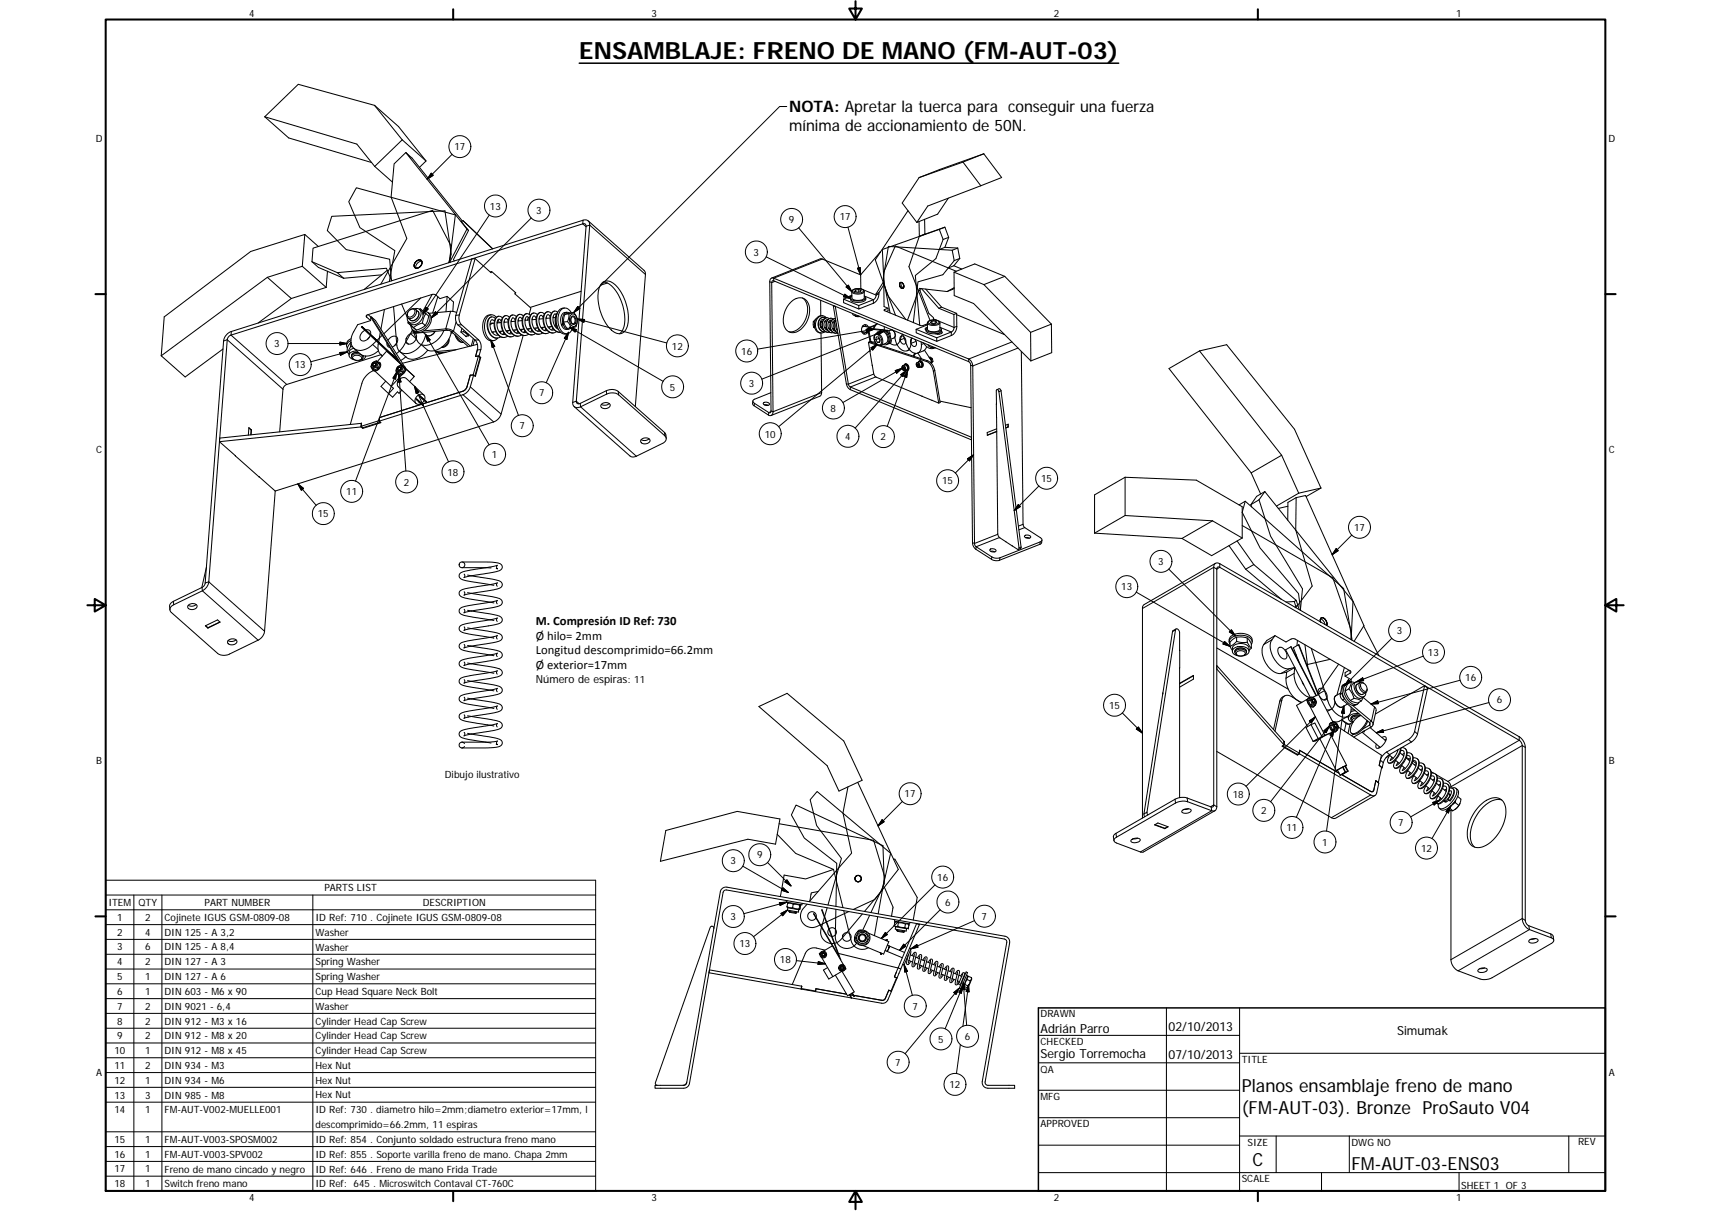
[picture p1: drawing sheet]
<svg xmlns="http://www.w3.org/2000/svg" width="594mm" height="420mm" viewBox="0 0 594 420" stroke-linecap="round" stroke-linejoin="round" font-family="sans-serif">
<defs><g id="words">
<text font-size="8.2" x="201.1" y="20.6">ENSAMBLAJE: FRENO DE MANO (FM-AUT-03)</text>
<g font-size="6.3">
<text x="431.1" y="378.9">Planos ensamblaje freno de mano</text>
<text x="431.1" y="386.4">(FM-AUT-03). Bronze ProSauto V04</text>
<text x="434.8" y="404.7">C</text>
<text x="469.2" y="406">FM-AUT-03-ENS03</text>
</g>
<g font-size="5.5">
<text x="274" y="39">NOTA: Apretar la tuerca para conseguir una fuerza</text>
<text x="274" y="45.6">mínima de accionamiento de 50N.</text>
</g>
<g font-size="4.4">
<text x="186" y="216.9">M. Compresión ID Ref: 730</text>
<text x="186" y="221.9">Ø hilo= 2mm</text>
<text x="186" y="227">Longitud descomprimido=66.2mm</text>
<text x="186" y="232">Ø exterior=17mm</text>
<text x="361.3" y="358.4">Adrián Parro</text>
<text x="405.8" y="357.8">02/10/2013</text>
<text x="485.1" y="359.2">Simumak</text>
<text x="361.3" y="367.1">Sergio Torremocha</text>
<text x="405.8" y="367.3">07/10/2013</text>
</g>
<text font-size="3.8" x="186" y="236.9">Número de espiras: 11</text>
<g font-size="3.5">
<text x="86.6" y="5.8">4</text>
<text x="226.3" y="5.8">3</text>
<text x="365.9" y="5.8">2</text>
<text x="505.6" y="5.8">1</text>
<text x="33.2" y="49.4">D</text>
<text x="157.8" y="52.2">17</text>
<text x="558.5" y="49.4">D</text>
<text x="170.1" y="72.8">13</text>
<text x="186.2" y="74.3">3</text>
<text x="273.9" y="77.4">9</text>
<text x="291.5" y="76.4">17</text>
<text x="261.7" y="88.7">3</text>
<text x="95.2" y="120.5">3</text>
<text x="233.3" y="121.3">12</text>
<text x="257.4" y="123.1">16</text>
<text x="102.3" y="127.8">13</text>
<text x="187.1" y="137.5">7</text>
<text x="232.6" y="135.5">5</text>
<text x="260" y="134.2">3</text>
<text x="288.4" y="142.9">8</text>
<text x="180.4" y="149">7</text>
<text x="265.6" y="151.8">10</text>
<text x="293.5" y="152.7">4</text>
<text x="305.8" y="152.8">2</text>
<text x="33.4" y="157.3">C</text>
<text x="170.8" y="158.9">1</text>
<text x="558.6" y="157.3">C</text>
<text x="155.4" y="165">18</text>
<text x="361.5" y="167.2">15</text>
<text x="120.2" y="171.8">11</text>
<text x="140.3" y="168.5">2</text>
<text x="327.1" y="168.1">15</text>
<text x="110.4" y="179.5">15</text>
<text x="470.1" y="184.2">17</text>
<text x="402.1" y="196.1">3</text>
<text x="389.3" y="204.9">13</text>
<text x="485" y="220.1">3</text>
<text x="495.8" y="227.6">13</text>
<text x="508.7" y="236.3">16</text>
<text x="385.1" y="245.9">15</text>
<text x="519.7" y="244.1">6</text>
<text x="33.4" y="265.2">B</text>
<text x="154.5" y="270">Dibujo ilustrativo</text>
<text x="558.6" y="265.2">B</text>
<text x="314.1" y="276.6">17</text>
<text x="428" y="276.8">18</text>
<text x="437.8" y="282.4">2</text>
<text x="485.5" y="286.6">7</text>
<text x="446.7" y="288.4">11</text>
<text x="459.1" y="293.4">1</text>
<text x="253.7" y="299.9">3</text>
<text x="262.9" y="297.8">9</text>
<text x="493.4" y="295.6">12</text>
<text x="325.4" y="305.6">16</text>
<text x="112.6" y="309.3">PARTS LIST</text>
<text x="37.6" y="314.4">ITEM</text>
<text x="48.1" y="314.4">QTY</text>
<text x="71" y="314.4">PART NUMBER</text>
<text x="146.8" y="314.4">DESCRIPTION</text>
<text x="328.2" y="314.2">6</text>
<text x="40.6" y="319.5">1</text>
<text x="50.4" y="319.5">2</text>
<text x="57.1" y="319.5">Cojinete IGUS GSM-0809-08</text>
<text x="109.5" y="319.6">ID Ref: 710 . Cojinete IGUS GSM-0809-08</text>
<text x="253.7" y="319.3">3</text>
<text x="340.8" y="319.1">7</text>
<text x="40.6" y="324.7">2</text>
<text x="40.6" y="329.8">3</text>
<text x="50.4" y="324.6">4</text>
<text x="50.4" y="329.8">6</text>
<text x="57.1" y="324.7">DIN 125 - A 3,2</text>
<text x="57.1" y="329.8">DIN 125 - A 8,4</text>
<text x="109.5" y="324.7">Washer</text>
<text x="109.5" y="329.8">Washer</text>
<text x="256.7" y="328.6">13</text>
<text x="40.6" y="334.9">4</text>
<text x="50.4" y="334.9">2</text>
<text x="57.1" y="334.9">DIN 127 - A 3</text>
<text x="109.5" y="334.9">Spring Washer</text>
<text x="270.8" y="334.2">18</text>
<text x="40.6" y="340">5</text>
<text x="50.4" y="340">1</text>
<text x="57.1" y="340">DIN 127 - A 6</text>
<text x="109.5" y="340.1">Spring Washer</text>
<text x="40.6" y="345.2">6</text>
<text x="50.4" y="345.1">1</text>
<text x="57.1" y="345.2">DIN 603 - M6 x 90</text>
<text x="109.5" y="345.2">Cup Head Square Neck Bolt</text>
<text x="40.6" y="350.3">7</text>
<text x="50.4" y="350.3">2</text>
<text x="57.1" y="350.3">DIN 9021 - 6,4</text>
<text x="109.5" y="350.4">Washer</text>
<text x="316.8" y="350.3">7</text>
<text x="361.3" y="353">DRAWN</text>
<text x="40.6" y="355.5">8</text>
<text x="50.4" y="355.5">2</text>
<text x="57.1" y="355.5">DIN 912 - M3 x 16</text>
<text x="109.5" y="355.5">Cylinder Head Cap Screw</text>
<text x="39.7" y="365.7">10</text>
<text x="40.6" y="360.6">9</text>
<text x="50.4" y="360.6">2</text>
<text x="50.4" y="365.7">1</text>
<text x="57.1" y="360.6">DIN 912 - M8 x 20</text>
<text x="57.1" y="365.7">DIN 912 - M8 x 45</text>
<text x="109.5" y="360.6">Cylinder Head Cap Screw</text>
<text x="109.5" y="365.8">Cylinder Head Cap Screw</text>
<text x="325.7" y="361.7">5</text>
<text x="335" y="360.8">6</text>
<text x="361.3" y="362.5">CHECKED</text>
<text x="39.7" y="370.8">11</text>
<text x="50.4" y="370.9">2</text>
<text x="57.1" y="370.9">DIN 934 - M3</text>
<text x="109.5" y="370.8">Hex Nut</text>
<text x="310.9" y="369.8">7</text>
<text x="431.1" y="368.7">TITLE</text>
<text x="33.4" y="373.2">A</text>
<text x="39.7" y="376">12</text>
<text x="50.4" y="376">1</text>
<text x="57.1" y="376">DIN 934 - M6</text>
<text x="109.5" y="376">Hex Nut</text>
<text x="329.7" y="377.5">12</text>
<text x="361.3" y="372.1">QA</text>
<text x="558.6" y="373.2">A</text>
<text x="39.7" y="381.1">13</text>
<text x="50.4" y="381.1">3</text>
<text x="57.1" y="381.1">DIN 985 - M8</text>
<text x="109.5" y="381.1">Hex Nut</text>
<text x="361.3" y="381.6">MFG</text>
<text x="39.7" y="386.2">14</text>
<text x="50.4" y="386.2">1</text>
<text x="57.1" y="386.2">FM-AUT-V002-MUELLE001</text>
<text x="109.5" y="386.3">ID Ref: 730 . diametro hilo=2mm;diametro exterior=17mm, l</text>
<text x="109.5" y="391.4">descomprimido=66.2mm, 11 espiras</text>
<text x="361.3" y="391.2">APPROVED</text>
<text x="39.7" y="396.5">15</text>
<text x="39.7" y="401.6">16</text>
<text x="50.4" y="396.5">1</text>
<text x="50.4" y="401.6">1</text>
<text x="57.1" y="396.5">FM-AUT-V003-SPOSM002</text>
<text x="57.1" y="401.6">FM-AUT-V003-SPV002</text>
<text x="109.5" y="396.6">ID Ref: 854 . Conjunto soldado estructura freno mano</text>
<text x="109.5" y="401.7">ID Ref: 855 . Soporte varilla freno de mano. Chapa 2mm</text>
<text x="433.2" y="397.5">SIZE</text>
<text x="469.2" y="397.5">DWG NO</text>
<text x="547.9" y="397.4">REV</text>
<text x="39.7" y="406.8">17</text>
<text x="50.4" y="406.8">1</text>
<text x="57.1" y="406.8">Freno de mano cincado y negro</text>
<text x="109.5" y="406.8">ID Ref: 646 . Freno de mano Frida Trade</text>
<text x="39.7" y="411.9">18</text>
<text x="50.4" y="411.9">1</text>
<text x="57.1" y="412">Switch freno mano</text>
<text x="109.5" y="412">ID Ref: 645 . Microswitch Contaval CT-760C</text>
<text x="431.1" y="410.2">SCALE</text>
<text x="507.3" y="412.4">SHEET 1 OF 3</text>
<text x="86.6" y="416.7">4</text>
<text x="226.3" y="416.7">3</text>
<text x="365.9" y="416.7">2</text>
<text x="505.6" y="416.7">1</text>
</g>
</g></defs>
<g fill="none" stroke="#000" stroke-width=".36">
<path d="M130 36.6l8.4 7.3 9.5 12M130 36.6l9.7 11.9M130 36.6l-26.4-7.3-11.7 11.2M91.9 40.5l8.3 7.4 28.8 8.5M91.9 40.5l32 9.5 6.2 7.7M130.1 57.7l6.2 5.5M139.7 48.5l-9.6 9.2M139.7 48.5l8.2 7.4-2.3 2.2M140.9 52.9l-4.1 4-1 11.5 5.5 14.4-9.1 15.8M334.4 56.2l-15.3 5.4M334.4 56.2l6.1 8.3M341.6 53.4l-7.2 2.8"/>
<path d="M341.6 53.4l-22.5 8.2M341.6 53.4l6.2 8.2-7.3 2.9M160.5 76.7l-17.4-21.8-2.2-2 21.2 26.6M160.8 76.6l10.2 9.7M160.8 76.6l10.3 9.7M160.8 76.6l-.7 .2M162.1 79.5l.6 .5M162.1 79.5l-5.9 11.5 .4-5.7-6.4-12.3-41.5 13.1-.4 4.7M204.3 76.6l19.3 17.2 .5 .9-3.5 46.4M315.3 73.1l-11.4 17 4.4 12.5 6.2 8.2M319.1 76.9l.1 5.1M319.1 61.6l-5.8 8.8 5 6.8"/>
<path d="M321 76.1l.1 5.1M326.1 79.6l-19.7 7 .6 12.2 3.9 10.6M326.1 79.6l1.4 3.5M328.1 78.8l1.3 3.6M328.1 78.8l-2 .8M328.1 78.8l-7 2.4M329.3 68.8l-3.7 5.5-7.3 2.9M340.5 64.5l-18.4 7-3.8 5.7M92.8 96.2l8.3 7.4M92.8 96.2l-36.8 27.2M105 92.4l8.3 7.3M105 92.4l-12.2 3.8"/>
<path d="M105.8 81.3l4.7 4.2M105.8 81.3l-.8 11.1M105.8 81.3l-18.7 5.9-30.1 22.7-1 13.5M108.3 90.8l2.2 2 8.8 3.7M108.3 90.8l8.8 3.8M113.3 99.7l-12.2 3.9M113.7 94.1l-.4 5.6M117.1 94.6l2.2 1.9M117.1 94.6l17.1-1.5 1.8 4.3M132.5 95.4l-13.2 1.1M134.4 93.8l-7.9 6.6M144.4 90.8a1.18 1.18 0 0 1 1.9-.4 1.18 1.18 0 0 1-.3 1.9 1.14 1.14 0 0 1-1.6 .7 1.14 1.14 0 0 1-.4-1.7z"/>
<path d="M144.5 90.7a1.14 1.14 0 0 1 1.7-.4 1.14 1.14 0 0 1 0 1.8 1.25 1.25 0 0 1-1.2 1 1.25 1.25 0 0 1-1.2-.8zM144.5 90.8a1.17 1.17 0 0 1 1.8-.3 1.17 1.17 0 0 1-.3 1.9 1.11 1.11 0 0 1-1.4 .7 1.11 1.11 0 0 1-.8-1.3zM144.5 90.7a1.14 1.14 0 0 1 1.8-.3 1.14 1.14 0 0 1-.2 1.8 1.17 1.17 0 0 1-1.3 .9 1.17 1.17 0 0 1-1-1.2zM146.1 92.2l-.2 .3M146.5 90.7a2.06 2.06 0 0 0-2.1 2.3M155.8 91.2l.9-3-2.2-15-39.3 1.9-1.6 4.9 6.6 6.6 15.1 3.3 .6 7.5M156 91.1l2.1-16.5-34.4-9.4-2.6 4.8 3.9 9 12.1 8-1.9 10.7M157.4 90.1l.4 .4M165 89.7l-1.2 .2-5.6 20.5a3.3 3.3 0 0 0 .9 2.4l6.1 5.4 .6 1.5-.1 1.7M165 89.7l-5.7 20.6 .2 1 .6 1.2 6.6 6.1 .4 2-.8 2.9M165 89.7l5.5 4.9 .1-.3M170.3 94.4l.4-.2 8.4 7.4-.2 .1"/>
<path d="M209.1 98.1a3.3 3.3 0 0 1 4.6 .8 16 16 0 0 1 3.8 15 2.82 2.82 0 0 1-4.8 1 16 16 0 0 1-4.6-15.3zM209.5 97.9a7.6 7.6 0 0 1 5.5 4.9 14.6 14.6 0 0 1 1.2 11.7l-1.1 1.3M210.9 98.2l-2.4 .8M298.8 95.4l-13.7-5.6-17.2 6.7M298.8 95.4l.1 4.8M305.6 87.5h.1M305.6 87.5l-6.8 7.9M305.7 87.4l-.1 .1M306.7 97.9l-2.5 4M306.9 98.8l-1.7 2.8M312.5 98.1a1.07 1.07 0 0 1 1.2 .7 1.07 1.07 0 0 1-.4 1.3 1.37 1.37 0 0 1-.8-2zM312.5 98.1a1.07 1.07 0 0 1 1.2 .7 1.07 1.07 0 0 1-.4 1.3 1.36 1.36 0 0 1-.8-2z"/>
<path d="M312.6 98a1.13 1.13 0 0 1 1.1 .8 1.13 1.13 0 0 1-.4 1.3 1.3 1.3 0 0 1-.7-2.1zM312.9 98v1l.8 .9M319.2 82l-3.6 10.5 7.3 18.7M321.1 81.2l-1.9 .8M327.5 83.1l-2.6 6.6-7.1 5.9 1.5 17.3M329.4 82.4l-1.3 3.4 4.4 .3M329.4 82.4l-1.9 .7M330.6 86.8l-22.1-1.3-1.8 11 2.3 12.1M330.6 86.8l.7 3.6M331.3 94.4l10.3 4.3M331.3 99.8l-2.5 1.4M331.3 90.4l-3.9 4.9-8.7 2.5-1.6 14.2"/>
<path d="M332 94.1l-21.1-8.8-4.1 9.1 .2 12M332.5 86.1l-1.9 .7M332.5 86.1l.7 3.6M333.2 89.7l-1.9 .7M333.2 89.7l-2 2.5 2.7 1.1M341.6 98.7l16.2 16.6M348.9 95.9l-10.5-4.3-7.1 2.8v8.2l6.7 2.7 19.9 19.9M348.9 95.9l-7.3 2.8M348.9 95.9l16.2 16.6M101.1 103.6l-11.4 8.4M121.8 118.8h.1M121.8 118.8l-1.2 1.9"/>
<path d="M121.8 118.8l-.1 1.4M121.8 118.2a1.66 1.66 0 0 0-1.2 2.5M121.9 117.5a2.04 2.04 0 0 0-1.6 2.3M124.2 112.6l-1.4 2.5a4.2 4.2 0 0 0 .7 6.2 5.5 5.5 0 0 0 5.9-1.8l1.3-1.2M125.7 113.3l-.2 .2 9.5 8.9-.7-.6M126.7 114.6a2.24 2.24 0 0 0-1.2 3.6 2.61 2.61 0 0 0 3.1-1.8M127 114.5a1.24 1.24 0 0 1 1.4 .2 1.24 1.24 0 0 1 .3 1.4M127.8 109.2l1 .8M128.3 116.9l-.7 .8M129 110l-.2 .2 9.4 14.9-12.5-11.8 12.4 11.6M129 110l1.4 1.2 10.1 16.1M129 110l10.2 16.2"/>
<path d="M131.4 119a3.8 3.8 0 0 0 1.4 4.4M132.1 115.3l-.6 3.4M132.7 116.3l-1.8 1.8M133.5 107.4l-1.2 6.8M134.4 119a1.26 1.26 0 0 0 .9 1.5M134.7 118.1a2.01 2.01 0 0 1 3.3-.9 2.76 2.76 0 0 1-1.8 3.2M136.6 106.4l1.2 13.4a3.3 3.3 0 0 0 5.3 2.4 8.7 8.7 0 0 0 4.7-6.1M137.7 119.1l-.7 .9M139.4 105.5l2 4.5a1.71 1.71 0 0 0 .9 2 1.71 1.71 0 0 0 2-.4 3 3 0 0 0 1.4-4.2l-.7-.4-1 .1M141.7 112l1.9 1.7M141.7 112l2.9 2.5M141.7 116.4a1.57 1.57 0 0 1 1.6-.9 1.57 1.57 0 0 1 1.3 1.1 2.51 2.51 0 0 1-3.3 2.5 2.06 2.06 0 0 1 .4-2.7z"/>
<path d="M141.7 111.6v.4M142 107.8a1.11 1.11 0 0 1 1.7-.5 1.11 1.11 0 0 1 .1 1.8 1.36 1.36 0 0 1-2.3 .4v-1zM142.4 107.5a1.32 1.32 0 0 1 2 0 1.32 1.32 0 0 1-.2 1.9 1.57 1.57 0 0 1-1.4 1.1 1.57 1.57 0 0 1-1.5-.8l.3-1.2M142.6 112.8l.1 .4M143.1 114.3a.8 .8 0 0 0 1 .8M143.2 114.6l-3.1 5.6-2.5 2.5M143.4 114.9l1 .7 10.9-1 1.4 .4M143.6 113.7l1 .8M144.3 107.3l.8 .8a2.16 2.16 0 0 1-.3 2.3 2.16 2.16 0 0 1-2.3 .7l-.9-.8M145.6 107.3l.4-.2 1.9 1.7M145.7 107.4a2.71 2.71 0 0 1-.3 4.6 2.3 2.3 0 0 1-3.5-.3M146.1 103.4l-12.8 12.4"/>
<path d="M146.7 112.1l-1.4 .4-1.7 1.2M146.7 112.1l1 .8-1.4 1-1.7 .6M147 108a2.31 2.31 0 0 1 2.2 1.2 2.31 2.31 0 0 1-.2 2.5 4.4 4.4 0 0 1-5.4 3l-.7-.8-.2-1M147.1 114.8l7.9-.7 1.4 .2 .9 .5 6 5.3M147.9 108.8l.9 .9-.4 1.7-.7 1.5M147.9 108.8l-.8 1.5-.4 1.8M148.7 108.5a3.3 3.3 0 0 1-.2 5.2 3.4 3.4 0 0 1-5.1 .8M150 102.2l-3.1 5.7M151.1 115a2.27 2.27 0 0 1-3.1 1.3l-1-1M152 103l-1.8 5.6M152.8 103.6l-1.4-1.2-1.2-.3-23 7.3v.5l1.5 1.3M154.1 114.7a7.2 7.2 0 0 1-7.5 5l-.8-.4-.8-.9-1.5-3.4"/>
<path d="M155.3 102.8l-.5 5.4M155.8 117.8a2.98 2.98 0 0 1-2.4 2.7M155.9 117.6a2.54 2.54 0 0 1-2.6 2.9M156.7 115l5.9 5.2M156.7 115a7.4 7.4 0 0 1-7.8 6.6l-.4-.1a5.9 5.9 0 0 1-7.2 2.7l-2.5-2.3M156.9 115.3h-.3M157.2 115.5l-.6 .1M157.5 104.8l-.3 3.2M158.5 116.6a2.81 2.81 0 0 0 2.4 2.2 2.75 2.75 0 0 1-2.9-2.6l.3 .8M158.6 108.4l-2.1-.4-7.6 .7M160.1 115.2l1.8 1.6v-.2M160.4 114l-.3 1.2"/>
<path d="M160.9 115.1l-.8 .1M161.2 114.7l-.3 .4 1.1 .7 .6 .7M161.6 115a1.01 1.01 0 0 0 1 1M162.6 116.5l-1 .1M162.8 116.1l-.2 .4M164.8 117.8l-.6 2M165.8 119.5l-26.1 6.5M170.5 109.2a3.1 3.1 0 0 0-2.9 3.5 5 5 0 0 0 2.8 5.5h1M170.9 111a3.2 3.2 0 0 0 .2 4.5l.9 .8 .9-.1M171.1 112.2l-.5-.1-.5 .6M171.4 115.2l-.5 .1M171.5 112.1l-1 .1"/>
<path d="M172 110.6a1.61 1.61 0 0 0-1.9-.5 1.61 1.61 0 0 0-.9 1.9 4.4 4.4 0 0 0 3.1 5.3l1.5-.5M172.2 115.1l-1.3 .1M172.4 110.1a2.08 2.08 0 0 0-2.3-.8 2.08 2.08 0 0 0-1.5 1.8 6 6 0 0 0 1.9 6.9 1.88 1.88 0 0 0 2.3-.7M172.6 111.7l.2 .3M172.9 111l.4 1M173.6 115v.4M174 111.9l-1.4 .1M174 114.9l-.3 .6M174 111.5l-.2-.4a.61 .61 0 0 0-.8-.3 .61 .61 0 0 0-.3 .8 3.6 3.6 0 0 0 2.3 4.5l.4-.1M174.4 110.3a1.55 1.55 0 0 0-1.7-.5 1.55 1.55 0 0 0-1 1.5 4.4 4.4 0 0 0 3.3 5.8l1.2-.5M174.6 114.9l-1.3 .1M174.9 115.4l-.3 .7"/>
<path d="M175.1 111.4l.1 .4M176.4 111.7l-1.4 .1M176.5 111.3l-.2-.2a.64 .64 0 0 0-.7-.6 .64 .64 0 0 0-.5 .8 3.7 3.7 0 0 0 2.3 4.5h.4M176.5 114.7l-.4 .6M176.9 110.1a1.56 1.56 0 0 0-1.8-.5 1.56 1.56 0 0 0-1 1.5 4.4 4.4 0 0 0 3.3 5.8l1.3-.5M177 114.6l-1.3 .2M177.3 115.2l-.3 .6M177.5 111.2l.1 .4M178.9 111.5l-1.4 .1M178.9 111.1a.63 .63 0 0 0-.4-.8 .63 .63 0 0 0-.8 .3 3.8 3.8 0 0 0 2.1 5.1l.4-.2M178.9 114.5l-.3 .6M178.9 101.5l-.1 .5 5.5 4.9-.6 2.2"/>
<path d="M179.3 109.9a1.63 1.63 0 0 0-1.9-.4 1.63 1.63 0 0 0-.9 1.8 4.2 4.2 0 0 0 3.5 5.3l1.1-.4M179.4 114.4l-1.3 .1M179.8 114.9l-.4 .7M179.9 111l.1 .4M181.3 111.2l-1.4 .2M181.3 114.3l-.3 .6M181.3 110.8l-.7-.7a3.4 3.4 0 0 0 .2 4.6 1.48 1.48 0 0 0 1.9 .6M181.7 116.4l-7.7 27.3a4.1 4.1 0 0 1-2.6 2.7l-75.8 24M181.7 109.6a1.56 1.56 0 0 0-1.7-.4 1.56 1.56 0 0 0-1 1.4 4.4 4.4 0 0 0 3.3 5.8l1.3-.4M181.9 114.2l-1.4 .1M182 115.1l-.1 .3M182.2 114.7l-.4 .7"/>
<path d="M182.3 110.8l.2 .3M183.4 110.1l-.3 1M183.7 111l-1.4 .1M183.7 114l-.3 .6M183.7 110.6l-.4-.6a.6 .6 0 0 0-.7-.1 .6 .6 0 0 0-.2 .7 3.7 3.7 0 0 0 2.3 4.6l.4-.1M184.1 109.4a1.53 1.53 0 0 0-1.7-.5 1.53 1.53 0 0 0-1 1.5 4.4 4.4 0 0 0 3.3 5.8l1.3-.5M184.3 114l-1.3 .1M184.6 114.5l-.3 .7M184.8 110.6l.1 .3M186.1 110.8l-1.4 .1M186.2 113.8l-.3 .6M186.2 110.4l-.2-.2a.63 .63 0 0 0-.7-.6 .63 .63 0 0 0-.5 .8 3.4 3.4 0 0 0 2.5 4.5h.2"/>
<path d="M186.6 109.2a1.55 1.55 0 0 0-1.7-.5 1.55 1.55 0 0 0-1.1 1.5 4.4 4.4 0 0 0 3.3 5.8l1.3-.5M186.7 113.7l-1.3 .2M187 114.3l-.3 .6M187.2 110.3l.1 .4M188.6 110.6l-1.5 .1M188.6 113.6l-.3 .6M188.6 110.2l-.3-.5a.6 .6 0 0 0-.8-.3 .6 .6 0 0 0-.2 .8 3.6 3.6 0 0 0 2.2 4.5l.5-.1M189 109a1.56 1.56 0 0 0-1.7-.5 1.56 1.56 0 0 0-1 1.5 4.4 4.4 0 0 0 3.3 5.8l1.2-.5M189.2 113.5l-1.4 .1M189.5 114l-.4 .7M189.6 110.1l.2 .4M191 110.3l-1.4 .2"/>
<path d="M191 113.4l-.3 .6M191 110l-.1-.3a.64 .64 0 0 0-.8-.5 .64 .64 0 0 0-.4 .8 3.7 3.7 0 0 0 2.3 4.5l.4-.1M191.4 108.7a1.63 1.63 0 0 0-1.9-.4 1.63 1.63 0 0 0-.9 1.8 4.4 4.4 0 0 0 3.2 5.4l1.4-.5M191.6 113.3l-1.3 .1M191.9 113.8l-.3 .7M192.1 109.9l.1 .3M192.8 110.2h-.8M193.1 109.2l-.3-.3a3.3 3.3 0 0 0 .3 4.8l.8 .5M193.4 113.1l-.7 .1M193.4 113.2l-.3 .5M193.6 108.4a4.3 4.3 0 0 0-.4 4.6l.2-.1M193.6 108.3a1.58 1.58 0 0 0-1.7-.1 1.58 1.58 0 0 0-.8 1.5 4.6 4.6 0 0 0 3.2 5.6h.3"/>
<path d="M195 112.9a1.85 1.85 0 0 0 2.3 1.3M195.5 112.5a1.65 1.65 0 0 0 2.6 1.4M195.5 112.5l-.5 .4M195.5 112.5l.3-.4-.8 .8M195.6 112l.1 .3M195.7 111.7l1.2 2.2 1.4-.1M195.7 111.8l-.3 .3M196 106.9a3.5 3.5 0 0 0-2.9 4.5 4.1 4.1 0 0 0 3.1 4.5l.6-.1M196.2 109l-.5 2.7M196.8 108.4a2.46 2.46 0 0 0-2.1 3.5l.2 .7 .5-.5M197.1 111.6l1.2 2.2M197.1 111.6l-1.4 .1"/>
<path d="M197.5 108.9l-.1 1.7-.3 1M197.5 108.9l-1.3 .1M197.6 108.6a1.5 1.5 0 0 0-1.6 0 1.5 1.5 0 0 0-.6 1.5v2M198.3 109.2a1.44 1.44 0 0 1 1.6 .2 1.44 1.44 0 0 1 .5 1.5 1.58 1.58 0 0 1-1.6 2.3 2.95 2.95 0 0 1-.5-4zM198.4 108.5a2.18 2.18 0 0 0-2.3-1.6 2.18 2.18 0 0 0-2 1.8 5.6 5.6 0 0 0 2.2 7.1 2.39 2.39 0 0 0 2.6-2.1M198.5 110a1.24 1.24 0 0 1 1.2 .9 1.24 1.24 0 0 1-.4 1.4 1.31 1.31 0 0 1-1.1-.9 1.31 1.31 0 0 1 .3-1.4zM198.6 109.8a1.21 1.21 0 0 1 1.2 .4 1.21 1.21 0 0 1 .2 1.3 .89 .89 0 0 1-.9 1.1 .89 .89 0 0 1-.9-1.1v-1.1zM199.2 108.4a3.8 3.8 0 0 1 .6 5l-1.5 .4M199.2 108.4l-3 .6M199.2 108.4l-1.7 .5M201.8 101.1l-17.7 5.6M274.8 104.7a3.6 3.6 0 0 1 4.2-1.2 3.6 3.6 0 0 1 2.1 3.9 7.9 7.9 0 0 1-5.6 8 3.6 3.6 0 0 1-3.5-4.4 9 9 0 0 1 2.8-6.3z"/>
<path d="M278.6 103.4a6 6 0 0 1 1 7.6 5.9 5.9 0 0 1-5.8 4M282.4 111.6l.5 .1M282.4 111.6l.1 1.9M282.5 113.5l.4 .1M282.5 113.5l.4 .3M283.4 110.6l-1 1M284.9 113.3l.4 .2M284.9 113.3v.1M284.9 104.2l.1 5.3M285 113.4l.5 .2M285 111.6l.1 .1M285.1 111.6h.1"/>
<path d="M285.2 113.5l-.2 .1M285.3 111.5l.1 .1M285.5 111.6l-.6 .1M285.6 111.6a1.02 1.02 0 0 0-.8 1 1.02 1.02 0 0 0 .8 1M285.6 111.5l-.8 .3M285.7 109.6a3.1 3.1 0 0 0-2.8 1.8 3.1 3.1 0 0 0 .4 3.3l.8 .6 1 .2 .2 20.7-.2 .8-.5 .5-16.8 6.6M286.1 110.8a1.84 1.84 0 0 0-1.5 1.3 1.84 1.84 0 0 0 .6 1.9l.8 .4M286.3 111.6l.7 .1M286.3 113.7h.6M286.6 111.2l.2 .5M286.6 113.7l.4 .3M286.6 110.3a2 2 0 0 0-2.1 .5 2 2 0 0 0-.4 2.2l.2 .8a2.09 2.09 0 0 0 2.4 1.3"/>
<path d="M286.9 110.3a2.19 2.19 0 0 0-2.5-.4 2.19 2.19 0 0 0-1.2 2.1 2.41 2.41 0 0 0 .3 2.6 2.41 2.41 0 0 0 2.5 .7l.3-.2M287.1 114.2l-.3 .2M287.2 110.9l.1 .2M287.3 110.9l.1 .1M287.4 111a1.72 1.72 0 0 0-1 2.8l1 .8M287.6 111.8l.7 .1M287.6 113.8l.7 .1M287.8 111.5l.1 .3M287.9 110.6a1.75 1.75 0 0 0-1.8 .1 1.75 1.75 0 0 0-.7 1.8 2.35 2.35 0 0 0 2.7 2.8M288.2 113.9l-.3 .4M288.4 111.1l.1 .4M288.5 114.3l-.3 .2"/>
<path d="M288.7 111.1a1.8 1.8 0 0 0-.9 3.1l.9 .6M289 112h.7M289 114h.7M289.2 111.7l.1 .3M289.3 110.7a1.74 1.74 0 0 0-1.9 .2 1.74 1.74 0 0 0-.6 1.8 2.37 2.37 0 0 0 2.7 2.7M289.6 114l-.3 .4M289.6 106.1l-.3 .1 4.6 27a2.74 2.74 0 0 0 1.3 2l42.1 17.4v-.9l-42.3-17.7-.4-.7-4.6-27-.7-.1M289.7 111.3l.2 .3M289.8 114.5l-.3 .2M290.1 110.6a2.57 2.57 0 0 0-1.2 4.3l.7 .6 1.2 .1M290.1 111.3a1.87 1.87 0 0 0-1.4 1.4 1.87 1.87 0 0 0 .7 1.9l.7 .3M290.2 111.2a2.97 2.97 0 0 0 .7 4.4"/>
<path d="M290.4 112.2a2.48 2.48 0 0 0 .4 2.5M290.4 114.2h.3M290.7 114.5v.1M292.9 103.8v1.2l5.3 2.2M292.9 103.8l5.3 2.2M295.8 102.6l-2.9 1.2M295.8 102.4l-1.8 .7 .2 .2M296 100.7a3.4 3.4 0 0 1 4.1 .3v2.3a3.1 3.1 0 0 1-4.3 .1v-2.4zM296.1 108.8a1.4 1.4 0 0 0 1.8 .9h.3M297.1 100.6l1.1-.1 .8 .3-.2 .4-1.1 .2-.9-.3zM297.1 100.6v.6M298.2 100.5v.8"/>
<path d="M298.3 109.7l-1.3-.1 .6 .3 .9-.1M299.5 113.2l.6 .1M299.5 115.2h-.1M299.5 113.2l2.5 .3M299.6 113.2h.1M299.8 115.3l-.5-.2 2.2 .3M300.1 102.7a.75 .75 0 0 1 .5 .9 .75 .75 0 0 1-.9 .5l-2.5 .3a1.41 1.41 0 0 1-1.9-1.2l.5-.5M300.2 112.6l.6 .7M300.5 115.3l-.7 .5M300.6 103.3a1.64 1.64 0 0 1-2.1 1.6h-1.1a1.66 1.66 0 0 1-2.1-1.5M301.3 113.9l.8 4.5 1.8 .3M301.4 113.4a1.24 1.24 0 0 0-1.5-.6 1.24 1.24 0 0 0-.8 1.5 1.19 1.19 0 0 0 .6 1.5 1.19 1.19 0 0 0 1.5-.4"/>
<path d="M301.5 118.8l.6 3.1M302.6 118.6l-.1 .1M303.7 113l-1.7 .9 4.3 .5M304 112.7l-2.7 1.3 4.5 .6a2.65 2.65 0 0 1 3.2 3 1.71 1.71 0 0 1-1.2 2M304.2 101.9a2 2 0 0 1-1 2.1l-5 2M304.2 116.9h.8l.6 .9-.2 1h-.7l-.6-.9zM304.4 119.4l-2.4-.8-.5 .2 20.1 6.6a4.2 4.2 0 0 1 2.5 3.4l1.8 11.1M304.5 112.3l-.7 .7-.6 1M304.6 112.4l-.7 .6-.5 1.1M305 115.4a1.54 1.54 0 0 1 1.6-.9 1.54 1.54 0 0 1 1.4 1.3 2.39 2.39 0 0 1-.6 3.8l-.7-.1M305 117.5l.5 .7M305 117.5l-.9 .4"/>
<path d="M305.2 101.6a3.7 3.7 0 0 1-2 3.6l-5 2v-1.2M305.2 101.6l-1 .3M305.2 117.2l-.2 .3M305.5 118.5l-.8 .3M305.7 119.8l16.4 5.4a4.3 4.3 0 0 1 2.5 3.4l1.8 11.1-.5 .2-2.3-1M307 113.3v1.1M307.1 114.5l1.2 .2 .6 .7 .5 2.8-.3 .9M307.7 114.8h.1M307.7 114.8l.6 .4 .2 .7M308.3 106.9l-1.4 .8 12.8 5.3 2-.5M308.3 107.8l-.5 .3M308.4 119.3h.1"/>
<path d="M308.9 118.3a.61 .61 0 0 1-.5 1M309.1 119.1l-.5 .1M309.2 114.5a1.66 1.66 0 0 1 1.5 1 1.66 1.66 0 0 1-.3 1.8M309.2 114.5a1.66 1.66 0 0 1 1.5 1 1.66 1.66 0 0 1-.3 1.8l-1.1 .4M309.2 114.5l-.7 .3M310.2 114.7l.1 .2M310.7 117a4.9 4.9 0 0 0 3.8 4.8 2.02 2.02 0 0 0 1.7-2.1l.3-2.4M311.5 119.5l-.2 .1M312.9 116.6a1.61 1.61 0 0 1 1.5 1 1.61 1.61 0 0 1-.4 1.8 1.77 1.77 0 0 1-1.1-2.8zM313.3 115.9l-1 2.5a1.92 1.92 0 0 1-3.2 .7M313.4 116l1.4 3.6a3.4 3.4 0 0 0 4 2.8 3.4 3.4 0 0 0 1-3.8M316.7 117.3a1.58 1.58 0 0 0-.4 1.8 1.58 1.58 0 0 0 1.6 1 1.72 1.72 0 0 0-.3-2.4"/>
<path d="M318.1 114.3v1.2l7.1 2.9M318.1 114.3l7.1 2.9M320 100.2l6 6.8 5.2 2.1M320.6 119a2.96 2.96 0 0 0 3.6 1.8l-.2 .1M321.4 100.3l5.5 6.3 5.3 2.1M322 113.6a.53 .53 0 0 0-.7 .2 .53 .53 0 0 0 .2 .7M322 112.7l-3.9 1.6M322.3 111.5l.3-.2a3.1 3.1 0 0 1 3.7 .6l.1 2.3a3 3 0 0 1-4.4 .1v-2.2zM322.3 119.7a1.6 1.6 0 0 0 2.2 .8M322.5 108.8l1.6 1.4v.8M323 111.8l.6-.4h1.1l.6 .4-.5 .4h-1.2zM323.6 111.4v.8"/>
<path d="M324.7 111.4v.8M325.6 115.7l.1 .3M325.6 115.7v.3M325.6 115.6l.6 .3M326.4 113.6a.74 .74 0 0 1 .4 .9 .74 .74 0 0 1-.8 .5l-1 .3-1.9-.1a1.08 1.08 0 0 1-1.4-1.3l.3-.3M326.8 114.9a.43 .43 0 0 1 .4 .5 .43 .43 0 0 1-.5 .4h-2.1M326.8 114.2a1.62 1.62 0 0 1-2 1.6l-1.5-.1a1.48 1.48 0 0 1-1.8-1.4M326.9 106.6l-.9 .4M328.8 101.2l-9.5-1.1-4.2 11M331.2 109.1l.1 4.5a1.65 1.65 0 0 1-1 1.6l-5.1 2M331.3 100.1l-2.5 1.1M332.2 108.7l-1 .4"/>
<path d="M332.2 108.7v4.5a3.5 3.5 0 0 1-1.9 3.2l-5.1 2v-1.2M332.2 109.2l16.6 6.9M357.8 115.3l.1 9.9M365.1 112.5l-7.3 2.8M365.1 112.5l.1 9.9-7.3 2.8M77.4 121.1l-13.1 9.7-8.3-7.4M120.5 122.1l.7 .7M120.6 120.7l-.1 1.4M121.7 120.2l-1.2 1.9M121.7 120.2l.7 .2M122.5 123.7a2.03 2.03 0 0 1 3.1 .6 1.97 1.97 0 0 1-3.2-.2zM122.8 124.7a.98 .98 0 0 1-.7-1.3 .98 .98 0 0 1 1.2-.6 2.16 2.16 0 0 1 2.7 1.2l-.8 .8"/>
<path d="M123.9 121.8a2.08 2.08 0 0 0-2.7 1.7 2.65 2.65 0 0 0 2 1.4M124.6 122.4a1.72 1.72 0 0 0-2.6 1.3M126.1 123.4l-.1 .6M127 123.6v-.1a2.09 2.09 0 0 1-2.3 1.5M129.1 127.6l.1 .2M129.4 126a.82 .82 0 0 1 1.3-.4 .82 .82 0 0 1-.1 1.3 .8 .8 0 0 1-.9 .6 .8 .8 0 0 1-.7-.9zM129.5 126.4h.1M129.7 126a.58 .58 0 0 1 .9 .2 .58 .58 0 0 1-.5 .8 .55 .55 0 0 1-.8-.2 .55 .55 0 0 1 .4-.8zM129.7 128.6a6.9 6.9 0 0 0-4.1 4.5l-4 14.2M129.7 126.1a.49 .49 0 0 1 .8 .2 .49 .49 0 0 1-.5 .7 .45 .45 0 0 1-.6-.3 .45 .45 0 0 1 .3-.6zM129.8 126.1h.1M130.2 128.7l5.6 5.3"/>
<path d="M130.6 125.2a1.85 1.85 0 0 0-1.7 2.2l.6 .6M130.6 125.2l.8 .8M130.6 125.2l.4 .4M130.9 127.4l-1.4 .6M130.9 127.4l.3 .3M131 125.6a1.23 1.23 0 0 1 1.1 .9 1.23 1.23 0 0 1-.6 1.4 1.2 1.2 0 0 1-1.3 .8 1.2 1.2 0 0 1-1-1.1M131 125.6l.8 .7M131.2 127.7l-1.3 .6-.4-.3M131.4 121.7a4.9 4.9 0 0 1-6.3 1.1l-2.2-1.9a1.74 1.74 0 0 0-1.6 1.2l-.1 1.1M131.4 126l-.5 1.4M131.4 126l.4 .3M131.8 125.8a1.81 1.81 0 0 1-.2 2.2 1.81 1.81 0 0 1-2.2 .4"/>
<path d="M131.8 126.3l-.6 1.4M132.8 123.5l-.6-.4-32.6 10.3a2.08 2.08 0 0 0-1.4 1.6l-1.1 14.8M133.9 132.2l-1.6 1.9 2.7 2.5M134.3 121.8l5.6 5.2M134.3 121.8l-3.4 3.7M135.8 134l.8 .7-1.6 1.9M137 123.1l-.6 .2M138.2 127.9h.1M138.2 127.6a.57 .57 0 0 1 .9-.2 .57 .57 0 0 1-.1 .9 .55 .55 0 0 1-.9 .2 .55 .55 0 0 1 .1-.9zM138.3 127.2a.81 .81 0 0 1 1.3 .2 .81 .81 0 0 1-.5 1.2 .8 .8 0 0 1-1.3 .1 .8 .8 0 0 1 .3-1.3zM138.4 127.6a.44 .44 0 0 1 .7 .1 .44 .44 0 0 1-.3 .6 .44 .44 0 0 1-.7-.1 .44 .44 0 0 1 .3-.6zM138.5 127.5h.1"/>
<path d="M139.2 126.2l.7 .8M139.2 126.2l1 .9M139.3 126.7l1.1 1.1M139.3 126.7a1.77 1.77 0 0 0-1.6 2.2l.5 .6M139.3 126.7l.8 .7M139.5 130l-3.7 4M139.5 135.4l-.9 1.1-.6-.5-1.7 1.8-1.3-1.2M139.5 128.8l.4 .3M139.5 128.8l-1.3 .7M139.7 127a1.24 1.24 0 0 1 1.1 1 1.24 1.24 0 0 1-.6 1.3 1.21 1.21 0 0 1-1.3 .8 1.21 1.21 0 0 1-1.1-1M139.9 129.1l-1.3 .7-.4-.3M140.1 127.4l.3 .4"/>
<path d="M140.1 127.4l-.6 1.4M140.4 127.2a1.8 1.8 0 0 1-.1 2.3 1.8 1.8 0 0 1-2.2 .4M140.4 127.8l-.5 1.3M140.8 127.8l3 2.8-1.6 1.8M140.9 128l.3 .2M140.9 123.8l-1.8 1.3M141.2 128.2l2.6 2.4M141.2 128.2l-.4 .4M144.6 138.4l1 .9M144.6 138.4l2.4 2.2M144.6 138.4l-.1 .2 1 .9M145.5 139.5l1.4 1.3 .1-.2"/>
<path d="M145.6 139.3l1.4 1.3M145.6 139.3l-.1 .2M145.7 137.2l1 1-.1 .2M145.7 137.2l2.4 2.2M145.7 137.2l-.1 .2 1 1M146.6 138.4l1.3 1.2 .2-.2M147.1 138.5l1 .9M147.2 137.1l-6.2-5.8a2.11 2.11 0 0 0-2.4 .5 2.11 2.11 0 0 0-.3 2.4l6.2 5.8M147.3 139l-.9 1M147.4 138.7a1.44 1.44 0 0 0-.6-1.9 1.44 1.44 0 0 0-1.9 .6 1.52 1.52 0 0 0-.9 1.7 1.52 1.52 0 0 0 1.5 1.2l.6-.2M151.1 121.8l1.2 .6M152.3 122.4l.4 .4"/>
<path d="M152.4 122.4l.6 .3M154.9 122.2l-2.6 .2M158.3 121.3l-6.6 .6-.7-.3M163.3 130.2h.1M163.3 130.2l-1.1 3.8a2.93 2.93 0 0 1-1.7 1.8M163.3 130.2l-1.3 4.4-.9 1-14.5 4.6M164.3 130.1h.1M164.3 130.1l-1 .1M164.5 130.1l-1.2 4.1a4.1 4.1 0 0 1-2.6 2.7l-29 9.2M164.5 130.1l-1.2 .1M165.1 123.6l.1 .1M165.7 121.4l-.6 2.3 1-.2"/>
<path d="M165.7 121.4l-.6 2.2M166.1 123.5l.6 .6M166.1 123.5l-1.8 6.6M166.3 123.5l.6 .5-1.8 6.6-.6-.5M166.3 123.5l-1.2 .1M166.7 124.1l-1.8 6.4M166.9 124h-.2M211.5 140a2.3 2.3 0 0 1-2.7 .3M261.4 139.1l-.1 1 .3 .5 5.2 3.4a1.04 1.04 0 0 0 1.2 0 1.04 1.04 0 0 0 .4-1.1l-.5-44.9 .4-.6 68.1 28.1 .6 1 .7 61.8a3 3 0 0 0 1.1 2.3l5.7 3.6 2 .3 14.8-5.7 .3-.4 .2-1M265.2 139.7l.6-.2a.79 .79 0 0 1 .9 .1 .79 .79 0 0 1 .2 .9l-.4 .2a.91 .91 0 0 1-1-.1 .91 .91 0 0 1-.3-.9zM302 121.9h.1M302.1 121.9l.8 4.9"/>
<path d="M302.8 126.7h.1M302.9 126.7l.5 3.1 .8 1.1 16 6.6M313.5 127.4l.3-.1 .2 .8-.5-.3zM313.8 127.6l.2 .5M313.8 127.6l-.3 .2M313.8 127.4v.2M314 126.6a.99 .99 0 0 1 1.2 0 .99 .99 0 0 1 .3 1.1l-.2 .6-.6 .2M314 128.1h.1M314 128.1h-.3M314.1 126.5h.7M314.3 126.3a1.23 1.23 0 0 1 1.2 .8 1.23 1.23 0 0 1-.4 1.4M314.7 126.6l-.5-.1-.3 .2"/>
<path d="M314.7 126.6v.1M314.7 126.7l.1-.2a1.1 1.1 0 0 1 .1 1.9M314.7 126.7l.3 .3a.79 .79 0 0 1 .3 .9 .79 .79 0 0 1-.7 .5M314.7 126.7v.1M314.8 126.5l-.1 .3M314.8 126.5l-.1 .1M315.8 121.4l-.8 .3M317.6 122.6l-.5 .9M317.7 122.6l-.4 .7M318 122.6l-.8 1M318.5 126.3l.5 .4v.4h-.3zM318.7 126.6l.3 .4"/>
<path d="M318.7 126.6l-.3 .1M318.8 126.3l-.1 .3M318.9 125.5a.88 .88 0 0 1 1.1-.1 .88 .88 0 0 1 .4 1 .66 .66 0 0 1-.1 .8 .66 .66 0 0 1-.7 .2M319 127h.1M319 127l-.3 .1M319.2 125.2a1.21 1.21 0 0 1 1.3 .8 1.21 1.21 0 0 1-.4 1.4M319.6 125.6l-.4-.2-.4 .2M319.6 125.6v.1M319.7 125.6a.93 .93 0 0 1 .6 .8 .93 .93 0 0 1-.5 .9M319.7 125.6l.1 .2a.87 .87 0 0 1 .4 .9 .87 .87 0 0 1-.7 .6M319.7 125.4h-.6M319.7 125.4v.2"/>
<path d="M319.7 125.4l-.1 .2M320.1 137.5l3.6 1.4M320.2 137.5h.1M321 121.5l2.6 3.9M321.7 120.2l-.9 1.4-2.2 .9 1.4 2M322.6 124l.7 .5 .2 .8M322.7 124h.3l.6 .4M322.7 124.1l.7 1M323.2 120.5h.1M323.2 124.4l.1 .1M323.3 120.5l1.3 .1M323.3 120.5l1.5 .2"/>
<path d="M323.3 124.5v.2M323.4 125.6l-.1 .4M323.4 125.9h.1M323.5 125.5l-.2 .5M323.5 125.5h.1M323.6 125.4l-.4 .5M323.6 125.5l-.1 .1M323.6 125.4l-.6 .3M323.6 138.9h.1M323.6 124.4l-.3 .1M323.6 124.4l.3 1M323.9 125.4l-.5 .5"/>
<path d="M323.9 125.4l-.3 .1M326.3 139.2l10.9 2.3M346.2 135.2l.8-.3 .6 .7 6.9 54.2-.1 .5-.8 .3M354.6 121.9l.6 60 .6 1.1 5.4 3.6a.75 .75 0 0 1 .6 .7 .75 .75 0 0 1-.6 .7l-14 5.5-.9 .2-1.9-.5-5.5-3.5-.5-.7-.7-62a2.97 2.97 0 0 0-1.3-2.4l-67.8-28.1a1.04 1.04 0 0 0-1 .2 1.04 1.04 0 0 0-.3 1.1l.4 44.8a.51 .51 0 0 1-.2 .6 .51 .51 0 0 1-.6-.1l-4.9-3.2a.73 .73 0 0 1-.6-.7 .73 .73 0 0 1 .6-.7l5.6-2.3M416.5 121.8l-10.6 6.1 28.5 36.2M416.5 121.8l9.4-2.2 23.6 29.3 9.2 20.4M416.5 121.8l28.5 36.1M76.2 153.2l5.5 5M81.7 158.2l8.3 7.3M81.7 158.1v.1M86.4 148.5l.8 .7M87.2 149.2l-.1 1.7"/>
<path d="M87.2 149.2l-.8-.8-.2 2.6M87.3 149.2l-.1 1.7M125.4 148.1l-49.2 5.1M125.5 146.9l-49.2 5.1-.1 1.2M125.5 146.9l-.1 1.2M125.5 146.9h.1M125.5 146.9l-.1 1M126 148.4v.2M131.7 145.9v.1M131.7 145.9l-6.3 2M131.7 146.1l.6 .5-6.3 2-.6-.5M131.8 144.9l-.1 1"/>
<path d="M131.8 144.9h.1M131.8 144.9l-.1 1.2M132.1 146.5l-6.1 1.9-.6-.5M146.3 140.3l-14.5 4.6M199.3 141.1l19.4 17.1a2.06 2.06 0 0 0 2.3 .1l9-4.4a1.59 1.59 0 0 0 .8-2.7l-16-14.2a4.1 4.1 0 0 0-4.2-.3l-9 4.4a1.7 1.7 0 0 1-1.9 .2 1.7 1.7 0 0 1-.8-1.7l4.6-61.1a.78 .78 0 0 0-.3-.8 .78 .78 0 0 0-.9 0l-122.1 38.6a2.02 2.02 0 0 0-1.3 1.6l-6.4 84a3.9 3.9 0 0 1-2.2 3.1l-10 4.8a1.57 1.57 0 0 0-.8 2.7l16 14.2a4 4 0 0 0 4.2 .2l9.9-4.8a4 4 0 0 0 2.3-3.1l3.7-48.6M209 140.1a1.81 1.81 0 0 1 2.9 .6 1.84 1.84 0 0 1-3.3 .1zM222.7 152.5a1.81 1.81 0 0 1 3 .5 1.86 1.86 0 0 1-3.3 .1zM225.4 152.2l-.4 .3a2.32 2.32 0 0 1-2.4 0M231.3 152.1l-.4-1.9-16.2-14.4a4 4 0 0 0-4.2-.2l-9 4.4a.85 .85 0 0 1-1 0 .85 .85 0 0 1-.4-.8l4.7-61.1a1.62 1.62 0 0 0-2.4-1.7l-122.1 38.6a4.1 4.1 0 0 0-2.7 3.3l-6.4 84.2-.4 .8-.7 .5-9.9 4.8a2 2 0 0 0-1.3 1.8l.1 1.2M265.3 140.4l1.5 .2M346 144.7v.1M346 144.8l-.1-9.2a.49 .49 0 0 1 .6-.4 .49 .49 0 0 1 .3 .7l7 54.6-.5 .1-1.8-1.2"/>
<path d="M346 144.8l.4 40.6 .6 1.1 2.2 1.4M346 148.8l-3.2 1.3v.9l3.3-1.3M346.1 149.7l-3.3 1.3M349.1 147.6l1-.4-.1 .9M350 147.2v.9l-.8 .3M350.1 148.2l-.9 .3M445 157.9l5.9 13.2M445 157.9l-10.6 6.2M90 165.5h.1M90 165.5l5.6 4.9M390.6 165.6l24.7 1 16 9.2v10.9M390.6 178.9l-10.6 6.1"/>
<path d="M390.6 165.6l-10.6 6.1v13.3M390.6 178.9l30.4 1.8M390.6 165.6v13.3M430.2 175.2l2.2-1.3 34.1 30.3 2.8 17.8M432.4 173.9l-1.1 3.9 6.2 12.3 13.4 15.9 .7 5.8M434.3 175.1l.3 .8M434.4 164.1l3.3 7.3M437.1 173.4l-2.8 1.7M437.1 173.4l4 12.6 11.1 18.3-.7 7.5M439.2 170.6l-2.1 2.8M439.2 170.6l-2.9 1.6-2 2.9M439.2 170.6l30.6 38.1-.7 13.2v-3.3l-6.3-18.1-31.5-18.2"/>
<path d="M447.2 175.6l-3.4 .8M450 172.7l3.3-.8 20.3 45.2-3.5 5.4M450 172.7l-.2 11.2M450 172.7l-2.8 1.6-.1 6.2M450.9 171.1l-7.7 4.5M458.7 169.3l-7.8 1.8M458.7 169.3l-5.2 3M71.7 196.8l-1.6 7.1M160.4 197h10.1M160.4 195h4.9a19.6 19.6 0 0 1 8.7 .8 1.41 1.41 0 0 1 .2 1.6 1.41 1.41 0 0 1-1.4 .8l-11.7 2.2 .3-.6-.2-.6M162.3 199.5l6.2 1a9.5 9.5 0 0 1 5.7 1.8 1.45 1.45 0 0 1-1.4 2l-11.7 2.2 .3-.6-.2-.6M172.3 197.2l.4 .2-.3-.7 .3-.6-7.5 1.4a11.7 11.7 0 0 0-5.6 1.6 1.47 1.47 0 0 0 .1 1.5 1.47 1.47 0 0 0 1.4 .7l10.4 1.8"/>
<path d="M343.7 190.7l1-.3a.81 .81 0 0 1 1 .9l-.8 .2a.91 .91 0 0 1-1.2-.8zM344 191.3l1.4 .2M349.2 187.9l2.3 1.5M349.2 187.9h.1M351.5 189.4h.1M355.9 185.8l.6-.2a.79 .79 0 0 1 1 .1 .79 .79 0 0 1 .1 .9l-.6 .2a.94 .94 0 0 1-1.2-.9zM356 186.5l1.5 .2M380 185l30.4 1.8M421 180.7l-10.6 6.1M421 180.7l10.3 6M422 195.5l-24.7 14.2-.6 .8v73.3M426.7 189.3l5.8 8.2"/>
<path d="M429.5 187.7l5.8 8.2M431.3 186.7l-10.6 6.1-10.3-6M432.5 197.5l12.4 10.5M435.3 195.9l-2.8 1.6M435.3 195.9l14.8 12.4-.8 .4-2.8 .2M449.9 183.9l5.7 19.4-5.6 7.6M65.4 210a1.82 1.82 0 0 1 3 .4 1.85 1.85 0 0 1-3.3 .2zM68.1 209.7a2.35 2.35 0 0 1-2.7 .3M71.3 217.1l4.2-2 .9 .8-4.2 2zM72.2 217.8v.1M76.3 215.8l-4.1 2-.8-.7M162.3 217.8l6.2 1a12.5 12.5 0 0 1 5.6 1.6 1.42 1.42 0 0 1 .1 1.5 1.42 1.42 0 0 1-1.4 .7l-11.7 2.2 .3-.6-.2-.6"/>
<path d="M162.3 211.7l6.2 1a9.3 9.3 0 0 1 5.7 1.8 1.45 1.45 0 0 1-1.4 2l-11.7 2.2 .3-.6-.2-.6M162.3 205.6l6.2 1a9.5 9.5 0 0 1 5.7 1.8 1.61 1.61 0 0 1-1.8 2.1l-11.3 2.1 .3-.6-.2-.6M172.6 215.6l-.2-.6 .3-.6-7.5 1.4a11.4 11.4 0 0 0-5.6 1.6 1.38 1.38 0 0 0 1.2 2.1l10.7 1.9M172.6 209.5l-.2-.6 .3-.6-7.5 1.4a11.4 11.4 0 0 0-5.6 1.6 1.38 1.38 0 0 0 1.2 2.1l10.7 1.9M172.6 203.4l-.2-.6 .3-.6-7.5 1.4a11.1 11.1 0 0 0-5.6 1.6 1.47 1.47 0 0 0 .1 1.5 1.47 1.47 0 0 0 1.4 .7l10.4 1.8M408.4 218.2l-1.3 .8-9.9 63.4 .3 1M450.1 208.3l1 3.2M458.5 214.7l1 .7 .6 1.3M458.5 215.8a.96 .96 0 0 1 .4-1.5 .96 .96 0 0 1 1.3 .7 2.04 2.04 0 0 1 .4 2M473.5 217.2l5.3 10.3M79.2 222.2a1.81 1.81 0 0 1 3.1 .5 1.86 1.86 0 0 1-3.3 .1zM81.9 222l-1.2 .5-1.5-.2"/>
<path d="M162.3 236.1l6.2 1.1a9.6 9.6 0 0 1 5.7 1.6 1.47 1.47 0 0 1-1.4 2.1l-11.7 2.2 .3-.6-.2-.6M162.3 230l6.2 1.1a9.6 9.6 0 0 1 5.7 1.6 1.47 1.47 0 0 1-1.4 2.1l-11.7 2.2 .3-.6-.2-.6M162.3 223.9l6.2 1.1a12.2 12.2 0 0 1 5.6 1.5 1.42 1.42 0 0 1 .1 1.5 1.42 1.42 0 0 1-1.4 .7l-11.7 2.2 .3-.6-.2-.6M172.6 233.9l-.2-.6 .3-.6-7.5 1.4a12.1 12.1 0 0 0-5.6 1.6 1.48 1.48 0 0 0 .1 1.5 1.48 1.48 0 0 0 1.4 .7l10.4 1.8M172.6 227.8l-.2-.6 .3-.6-7.5 1.4a12.1 12.1 0 0 0-5.6 1.6 1.48 1.48 0 0 0 .1 1.6 1.48 1.48 0 0 0 1.4 .6l10.4 1.8M172.6 221.7l-.2-.6 .3-.6-7.5 1.4a12.1 12.1 0 0 0-5.6 1.6 1.48 1.48 0 0 0 .1 1.6 1.48 1.48 0 0 0 1.4 .6l10.4 1.8M409.6 225.6v6.2M409.6 225.6h.1M409.6 225.6l-.1-6.5a.77 .77 0 0 0-.5-.8 .77 .77 0 0 0-.8 .2l-10 63.3 .3 1M409.6 237.1l4.8-2.8v1.3l-4.8 2.8M409.6 231.7h.1M409.6 231.7v45.1"/>
<path d="M414.4 234.5l-4.8 2.7M422.5 224.8l24.8 14.3M422.5 232.1l23.3 26.4M422.5 230.9l23.3 26.3M427.1 223.5a2.05 2.05 0 0 1 1.8-2.9 4.7 4.7 0 0 1 5.8 1.8l-.2 1.1M427.1 224.2l.8 1.4M427.9 226v-1.1a3.1 3.1 0 0 1 4.1-1.5 1.99 1.99 0 0 1 1.7 1.5v1.1M428.4 225a4 4 0 0 1 5.2 .5 2.06 2.06 0 0 1-2.5 2.1 2.41 2.41 0 0 1-3.2-2zM428.8 226.4a1.79 1.79 0 0 1 2.5-1.6 1.45 1.45 0 0 1 1.5 1.6M429.4 222.5l-1.5 1.3-.8 .4M429.4 222.5l1.8 .4 1.9-.1M429.4 221.1l-1.2 .6-1.1 1.1v1.4"/>
<path d="M429.4 221.1l1.4-.1 2.3 .4M429.4 221.1v1.4M429.5 226.1a1.87 1.87 0 0 1 2.9 .7 1.9 1.9 0 0 1-3.3-.1zM429.6 227.4a1.02 1.02 0 0 1-.8-1.2 1.02 1.02 0 0 1 1.2-.9 2.05 2.05 0 0 1 2.8 1.2l-.9 .9M433.1 222.8l1.4 2M433.1 221.4v1.4M433.1 221.4l1.4 2v1.4M434.5 224.8l-.8 .8M434.8 222.7a2.8 2.8 0 0 0-3.1-2.9 4.3 4.3 0 0 0-4.9 2v.9M439.9 222.2l-1.1 1.4a7.1 7.1 0 0 0 1.7 7.9 5 5 0 0 0 4.4 2.1l1.8-.4-.2 2.1a8.7 8.7 0 0 0 5.5 8.3M442.7 220.5l-1.1 1.5a7.1 7.1 0 0 0 1.8 7.9 5 5 0 0 0 4.3 2.1l1.9-.4-.3 2.1a8.8 8.8 0 0 0 5.6 8.3l-8.5-16.6 1.9-1 8.8 16.9M444 224.8a2.37 2.37 0 0 1 2.8 2.6 1.08 1.08 0 0 1-.6 1.3 1.08 1.08 0 0 1-1.4-.6 2.73 2.73 0 0 1-.8-3.3z"/>
<path d="M446.5 222.7l2-1h1.2l19.2 11.2v.6l-1.9 1.1M448.2 224.4l8.7 17M450 227.1v.5M450.5 222.2l-.2 1.8M450.8 223.7l7 17.3M451 229.6l-1.9-4.9 1.7-1 6.9 17.4M452.1 236.5l.6 1.2M453.1 223.7l1 7.8M455.3 225l5.7 18.1a7.7 7.7 0 0 0 5.9 5.7 2.77 2.77 0 0 0 2.2-3.5M461.8 228.7l-8.1 1.9M464.8 230.4l-7.1 10.2M466.8 231.6l-2.6 9.6"/>
<path d="M467 237.3l-1 .8-.7 2.8a2.11 2.11 0 0 0 .9 1.9l9.4 8v.7l-2.5 1.5M467.1 239.7l.9 2.2 .9 1.1M467.4 237.3a3 3 0 0 0-.9 4.6 3.8 3.8 0 0 0 4.3 2.7l.6-.3M467.5 237.3h-.5l-.3 .4M468.2 237.2a2.06 2.06 0 0 0-1.5 3 4.8 4.8 0 0 0 4.4 4.2l.8-.8M468.3 239l-1.2 .7M468.3 239l1.1 1.5 .7 1.8M468.4 232.6l-1.4 .8M469.1 235.8v.8M469.2 236.6l-1.3 .7-.8 2.4M469.2 236.6l-.9 2.4M469.2 236.6l1.3 .2"/>
<path d="M470.7 236.6l-.8 .6a3.2 3.2 0 0 0 1 4.5l1.4 .6 1.3-.6M472.2 236.8a1.39 1.39 0 0 0-1.8 .1 1.39 1.39 0 0 0-.2 1.8 3.3 3.3 0 0 0 3.4 3l.5-.5 .1-.9-1 .6a2.29 2.29 0 0 1-2-3.5l1.1-.6M472.5 237.1a1.74 1.74 0 0 1 2.1 2.3 .93 .93 0 0 1-1 .5 .93 .93 0 0 1-.7-.8 1.91 1.91 0 0 1-.4-2zM473.5 237.1a1.03 1.03 0 0 0-1.4-.2 1.03 1.03 0 0 0-.2 1.4 2.06 2.06 0 0 0 2.4 1.9l.4-1.1M494.6 237.9l1.1 .8-3.8 16.8-1.6 1.8-8.4 4.9-1.3 1.6-.7 2.6M494.6 237.9l-17.1 9.8M494.6 237.9l-3.8 16.7-1.5 1.8-8.4 4.9-1.5 1.9-.5 2.3M160.4 257.5l.9 .5M160.4 257.5a1.01 1.01 0 0 0-1 1 1.01 1.01 0 0 0 1 1M160.4 257.5h9.6l2.7-.4a.83 .83 0 0 0 0 1.3l-.4-.2M161.3 259l-.9 .5M162.3 254.4l5.9 1a10.3 10.3 0 0 1 6 1.7 1.52 1.52 0 0 1-.2 1.6 1.52 1.52 0 0 1-1.5 .5l-3 .3h-9.1"/>
<path d="M162.3 248.3l6.2 1a9.3 9.3 0 0 1 5.7 1.8 1.46 1.46 0 0 1-1.4 2l-11.7 2.2 .3-.6-.2-.6M162.3 242.2l6.2 1a9.3 9.3 0 0 1 5.7 1.8 1.46 1.46 0 0 1-1.4 2l-11.7 2.2 .3-.6-.2-.6M172.6 252.2l-.2-.6 .3-.6-7.9 1.5a10 10 0 0 0-5.2 1.5 1.45 1.45 0 0 0 1.4 2.1l9.5 1.7M172.6 246.1l-.2-.6 .3-.6-7.5 1.4a11.8 11.8 0 0 0-5.6 1.6 1.48 1.48 0 0 0 .1 1.5 1.48 1.48 0 0 0 1.4 .7l10.4 1.8M172.6 240l-.2-.6 .3-.6-7.5 1.4a12.1 12.1 0 0 0-5.6 1.6 1.48 1.48 0 0 0 .1 1.5 1.48 1.48 0 0 0 1.4 .7l10.4 1.8M263.5 245.1l9.8-4.5 19.7 16.5 6.3 13.6-8 3.8-4.1-8.9zM403.7 240.5h.1M403.7 240.5v.4M403.8 240.5h-.1M445.3 258.8l5.2 2.9M445.8 258.5l-.7 .4 5.4 3.1 .7-.4M445.8 257.2v1.3"/>
<path d="M445.8 257.2l.1 .1M445.8 258.3h.1M445.8 257.3h.1M445.9 257.3v1M445.9 258.3l5.3 3-.7 .4M446 241.5l-.9 .5-.7 1-2.2 10.1M451.8 243.8l-3.1-1.9a2.14 2.14 0 0 0-2.1-.7 2.14 2.14 0 0 0-1.5 1.7l-2.4 10.8M453.6 242.8l.3 .5M453.6 242.8l-3.4 2 3.8 7.3M454 242.6l-.4 .2M454.4 243.1l.7 1.4M454.4 242.1a1.97 1.97 0 0 0 1.4 3.2l.4-.1"/>
<path d="M454.7 244.9l5.3 10.2M454.9 242.9l-.5 .2M454.9 242.9l.7 1.4M454.9 242.1a1.04 1.04 0 0 0-.9 .7 1.04 1.04 0 0 0 .3 1.1 1.5 1.5 0 0 0 2.1 1.1l.1-.2M455.1 244.5l1.1 .4 .5-.2M455.2 251.4l2.5 4.8M455.2 251.4l1.3-.5 2.5 4.8M455.2 251.4l-1.8 1 2.5 4.8M455.2 241.9a1.84 1.84 0 0 1 1.5 2.8M455.2 241.9l-.4 .2-.4 1M455.2 241.9l-.3 1M455.5 242.3a1.17 1.17 0 0 1 1.2 .5 1.17 1.17 0 0 1-.1 1.4 1.4 1.4 0 0 1-1.1-1.9z"/>
<path d="M455.6 244.3l-.5 .2M455.6 244.3l1.1 .4M455.6 242l2.2-1 5 9.5M455.7 242.6a.73 .73 0 0 1 .8 .4 .73 .73 0 0 1-.2 .9l-.6-.7zM455.9 242.6l.3 .1a.5 .5 0 0 1 .4 .5 .5 .5 0 0 1-.4 .5 .7 .7 0 0 1-.3-1.1zM456.1 242.7h.1M456.5 257l.1 .1M456.6 257.1l.7-.4-1.4 .5M456.6 243.4h.1M457.7 256.2l-1.8 1M457.9 241.1a1.37 1.37 0 0 1 .8-2.3 2.85 2.85 0 0 1 1.8 3.9 1.8 1.8 0 0 1-2.4-1.1M458.3 256.4l-1.7 .7"/>
<path d="M459 255.7l-1.3 .5M460 255.1l-1 .6M462 251.8l.8 1.4M462.1 250.8a1.95 1.95 0 0 0 1 3.1l.7-.1M462.2 246l-1.3 .8M462.5 251.5l-.5 .3M462.5 251.5l.7 1.4M462.5 250.7a1.02 1.02 0 0 0-.9 .7 1.02 1.02 0 0 0 .4 1.1 1.47 1.47 0 0 0 2 1.1l.1-.2M462.8 253.2l1.1 .4 .4-.3M462.9 250.5a1.84 1.84 0 0 1 1.4 2.8M462.9 250.5l-.5 .3-.4 1M462.9 250.5l-.4 1"/>
<path d="M462.9 253.9l-2.9 1.2M463.2 250.9a1.19 1.19 0 0 1 1.2 .6 1.19 1.19 0 0 1-.2 1.3 1.39 1.39 0 0 1-1-1.9zM463.2 254l-1.3 .7M463.2 252.9l-.4 .3M463.2 252.9l1.1 .4M463.4 251.4a.52 .52 0 0 1 .7 .2 .52 .52 0 0 1-.2 .7l-.5-.5zM463.4 251.1h.1a.78 .78 0 0 1 .7 .5 .78 .78 0 0 1-.2 .9l-.3-.1a.88 .88 0 0 1-.3-1.3zM463.5 243.6a2.53 2.53 0 0 1-2.9 2.7M463.8 251.3h.1M464.2 252.1h.1M464.7 252.3l15 9.7-.8 3.5M465.4 240.5l-1.6 .9a2.61 2.61 0 0 0 2.2 3.9l1.8-1"/>
<path d="M465.9 249.7l1.8 1.5h.9l1.2-.6M466.1 240.5a2.2 2.2 0 0 0 .8 2M466.2 250l2.2 1.3M467.8 248.6l.4 .4M467.9 248.6l-3.1 1.7-1 .2-1.2-.3M468.2 248.4v.8M468.9 243l.8 .5 1.8 .4 1.2-.7M469.6 244.7l6.6 5.5a1.13 1.13 0 0 1-.1 2l-6.1 3.5M470 254.8l-.8 .4M470.1 242.3l2.6 .9M470.1 242.3l-1.2 .7M470.2 246.2l-1.1 .1"/>
<path d="M470.6 246.5l-1.6 .6M471.8 248.6l-.3-.1a1.64 1.64 0 0 0-2.3 1.5l.6 .5a.84 .84 0 0 1-.2-1 .84 .84 0 0 1 .9-.4l.6-.1M471.8 247.6a2.9 2.9 0 0 0-3.6 1.7l.5 .9 .9 .5M472.3 248.3l-.3-.1a1.97 1.97 0 0 0-2.9 1.4M472.5 248.2a5.7 5.7 0 0 0-3.5 6 2.08 2.08 0 0 0 2.8-.5l1.7-1.8 1.1-1.9M472.9 254.1l6.3 5.2M473.3 242l4.4 3.9 .1 .4-1.1 5.2M473.3 241.9l-.6 1.3M473.7 253.6l-.6 .4M473.8 253.6l-.2 .1M474.9 250.2a6.9 6.9 0 0 1-5 4.6l-.7-.5M475.7 252.5l5.5 4.5"/>
<path d="M478.9 259.1l-.1 .4M479.8 255.9a.9 .9 0 0 1 1.3-.2 .9 .9 0 0 1 0 1.4l-1.3 1.8a1.24 1.24 0 0 1-2.1 .3l.2-1M481.3 256.5l-.5 .3M486.5 259.5a6.1 6.1 0 0 1-3.9 5.3l-.6-.2-.2-.5v-.6l.7-1.4M486.7 259.4a2.22 2.22 0 0 1 1.5 3.5l-.5 1.2a3.9 3.9 0 0 1-3.3 2.4 1.9 1.9 0 0 1 .2-2.7M294.4 273l-1.7 9 3 14-14.7 16.8M297.8 271.4l14.1 30.2-8.1 10.5-7.5 3.4M422.5 260.7l40.3 23.2h1l13.6-7.9M450.5 261.7v.3M451.2 260.3l13.7 8M451.2 260.3v1.3M451.2 260.3v.1"/>
<path d="M451.2 261.6l24.7 14.2a1.25 1.25 0 0 0 2.1-.7l.7-3.4-1-.8-.8 3.5-.6 .3-10.5-6M466.1 268.5l.1 .1M466.2 266.2l-1.8 1 .9 1.8M466.2 266.2l.9 1.7M466.2 266.2l1 1.7M467 265.8l.9 1.8M467 265.8l-.7 .4M467.1 267.9l-1.8 1.1M467.2 265.8h-.2M467.2 265.8l.9 1.7M467.2 265.8l.3-.3-3.5 1.9 .4-.1M467.2 267.9h-.1"/>
<path d="M467.2 267.9l-1.9 1.1M467.6 265.5l-5.8-11-1.5 .6-2 1.2 5.7 11.1M467.9 267.6l-1.7 1M468.1 267.5l-.2 .1M468.1 267.5l-1.9 1.1M476.6 274.5l-.3 .2M478.6 271.6l-.9-.8-.7 3.2a.83 .83 0 0 1-1.4 .4M478.6 271.6h-.1M478.9 265.5l1 .9M479.7 266.3l-1.1 5.3M479.9 266.4l-.2 .1M482.4 262l1.3 1.1"/>
<path d="M482.6 261.7l-1.3 1.2M483.3 262.7l-.5 1.1M484.5 263.7l1.3 1.2M485.1 260.3l.2 .2M485.4 260.1a5.1 5.1 0 0 1-2.8 3.7M485.4 264.5l-.5 1.1M486.1 261.2l1.3 1.1M486.4 260.4l.8 .1a2.88 2.88 0 0 1-.7 3.5l-.8 1-1 .6M486.6 265.5l1.3 1.1M487.5 266.3l-.5 1M487.5 261.4l-.6 .4M488.2 263l1.3 1"/>
<path d="M488.3 262.8l1 .6M488.5 262.2h.8a2.87 2.87 0 0 1-.7 3.6l-1 1.1-.8 .5M488.6 261.2a2.04 2.04 0 0 1 1.9 .9 2.04 2.04 0 0 1 0 2.2l-.2 .5a5.1 5.1 0 0 1-3.6 3.5 1.61 1.61 0 0 1 0-2.7M488.7 267.3l1.3 1.1M489.6 268l-.5 1.1M489.7 263.2l-.8 .4M490.3 264.7l1.3 1.1M490.5 264.1l1.3 .7M490.6 263.9l.8 .1a2.94 2.94 0 0 1-.7 3.5l-.8 1-1 .6M490.7 262.9a2.09 2.09 0 0 1 2 1.1 2.09 2.09 0 0 1-.2 2.3 5.3 5.3 0 0 1-3.7 3.8 1.62 1.62 0 0 1 0-2.7M490.8 269l1.3 1.2M491.7 269.8l-.5 1"/>
<path d="M491.8 265l-.7 .3M492.4 266.5l1.3 1M492.6 265.7l.9 .1a2.79 2.79 0 0 1-.7 3.5l-1 1.1-.8 .5M492.8 264.7a2.12 2.12 0 0 1 2 1.1 2.12 2.12 0 0 1-.2 2.3l-.2 .4a4.6 4.6 0 0 1-3.7 3.3 1.8 1.8 0 0 1 .2-2.6M492.9 270.8l1.3 1.1M493.3 265.7l.4 .2M493.8 271.5l-.5 1.1M493.9 266.7l-.7 .4M494.5 268.2l1.3 1.1M494.8 267.5l.9 .1a4.3 4.3 0 0 1-2 4.8l-.6 .2M494.9 266.5a2.09 2.09 0 0 1 2 1 2.09 2.09 0 0 1-.2 2.3 5.4 5.4 0 0 1-3.7 3.8 1.57 1.57 0 0 1-.1-2.5l.1-.2M495 272.6l1.3 1.1"/>
<path d="M495.9 273.3l-.5 1.1M496 268.5l-.7 .3M496.6 270l1.3 1.1M496.9 269.3h.9a4.6 4.6 0 0 1-2.3 5l-.2 .1M496.9 267.8l.8 .4M497 268.2a2.12 2.12 0 0 1 2 1.1 2.12 2.12 0 0 1-.2 2.3l-.1 .2a5.3 5.3 0 0 1-3.6 3.6 1.52 1.52 0 0 1-.1-2.5l.1-.3M497.1 274.3l1.3 1.1M498 275.1l-.5 1M498.1 270.2l-.7 .4M498.7 268.8l4.2 2.5a2.45 2.45 0 0 1 .9 2.1M498.7 271.8l1.3 1M499 271l.8 .1a3.4 3.4 0 0 1-1.1 4l-1.4 1.1"/>
<path d="M499.1 270a2.11 2.11 0 0 1 2 1.1 2.11 2.11 0 0 1-.2 2.2l-.1 .3a5.2 5.2 0 0 1-3.6 3.6 1.62 1.62 0 0 1 .1-2.8M499.2 276.1l1.4 1.1M500.1 276.8l-.5 1.1M500.2 272l-.7 .4M500.2 276.9l-.4 .9M500.8 273.5l1.3 1.1M501.1 272.8h.8a2.87 2.87 0 0 1-.7 3.6l-1 1.1-.7 .4M501.2 271.7a2.1 2.1 0 0 1 2 1.1 2.1 2.1 0 0 1-.2 2.3l-.3 .7a4.4 4.4 0 0 1-3.6 3.1 1.8 1.8 0 0 1 .3-2.7M501.4 277.9l.6 .3M502.3 273.7l-.7 .4M502.9 275.3a1.35 1.35 0 0 1-.5 2.2l-1.1 .3M503 277.5a.89 .89 0 0 1-.6 .7 .89 .89 0 0 1-.9-.3"/>
<path d="M503.3 273.4a1.45 1.45 0 0 1 1.5 .6 1.45 1.45 0 0 1 0 1.7l-.8 1.5-.5 .7-.2-.2a.52 .52 0 0 1-.5-.4 .52 .52 0 0 1 .3-.6l.4-.7a1.21 1.21 0 0 0 .2-1.6l-.5 .1M503.3 275.6l.3 .4M503.4 275.7l.3 .1M503.7 279.7l-.4 .6M504.1 273.4a1.29 1.29 0 0 1 1.5 .3 1.29 1.29 0 0 1 .2 1.6 7.6 7.6 0 0 1-5.6 5.3 1.18 1.18 0 0 1-.8-1.7M504.6 278.8h.1M504.6 278.8l-.8 .8M505.3 278.5l1.2 .9M505.3 278.5l-.8 .5M505.3 278.5l.1-.8-.6 .9M505.5 273.5a2.22 2.22 0 0 1 .4 3.3 7 7 0 0 1-5.2 4.3l-1-.7M506.1 276.3l1.1 1-.3 1.4-.4 .7"/>
<path d="M506.5 279.4l-.9 1.1-1.2 .8M506.9 278.7l-.6 1.1-1.2 1.1M514.1 279.3a5.8 5.8 0 0 1 7.2-1.8 7.3 7.3 0 0 1 .8 8.2 12.6 12.6 0 0 1-8.3 8.3 3.9 3.9 0 0 1-4.3-4.5 14.8 14.8 0 0 1 4.6-10.2zM521.4 277.6a7.1 7.1 0 0 0-7 3 13.1 13.1 0 0 0-3.5 11.8l1.1 1.5M231.2 288.1l24.8-6.6 14.8 2.6-1.5 8.8-9.6-1.7-30.4 7.6zM269.8 289.5l6.5 6.6 13.1 5.5 3.3 13.3M270.5 285.8l32.8 5.7 3.9 12.7-2.3 12.9M310.2 298l.5 .1 7.8 13.3-1.4 7.8M386.8 291.7l-.2-1.5 .6-.9 21.7-12.4 2.7-.2 8.9 3.3 .8-.3 .1-82.9a1.29 1.29 0 0 1 .6-1.4 1.29 1.29 0 0 1 1.5 .2l104.8 60.7 .9 1.2 .4 1.5v60.5l.4 1.1 .6 .5 8.4 3.2 .3 .6 .2 1.3M392.8 291.4l1.5-.6a.99 .99 0 0 1 1-.1 .99 .99 0 0 1 .5 1l-1 .6a1.41 1.41 0 0 1-2.1-.7zM395 290.8l-1.6 .2M400.9 286.2l1.1-.7 3.6 1.4-1.2 .6z"/>
<path d="M401 286.1l3.4 1.3M404.4 287.4v.1M405.4 286.8l-1 .6M410.5 281.2l1.4-.6a1.26 1.26 0 0 1 1.7 .7 2.17 2.17 0 0 1-3.3 .2zM412.7 280.6l-1.7 .2M502.6 280.5l.8 .6 1 .2M503 280.2l.3 .1M503.3 280.3l1.1 1M503.8 281.2v51.8a4.7 4.7 0 0 0 2.5 3.8l7.9 2.9h2.6l1.3-.5 20.5-11.8a1 1 0 0 0 .9-1 1 1 0 0 0-.9-1l-7.6-2.9a4.5 4.5 0 0 1-2.5-3.8v-60l-.6-1.5-104.4-60.4a.64 .64 0 0 0-.7 0 .64 .64 0 0 0-.3 .6v82.5a1.24 1.24 0 0 1-.5 1.2 1.24 1.24 0 0 1-1.3 .2l-8.6-3.2h-2.6l-1.3 .5-20.5 11.9a1.01 1.01 0 0 0-.9 1 1.01 1.01 0 0 0 .8 1l8.4 3.1 .9 .1 24.9-14.4M250.5 308.5l.9-.6 1-.1 96.5 17a2.04 2.04 0 0 1 1.7 2.4l-8.6 48.2a.99 .99 0 0 0 1 1.2h9.3v1h-9.3a1.99 1.99 0 0 1-1.9-2.4l8.5-48.2-.4-1-97.2-17.2-.6 .2-.3 .6-11.7 66.3a2.03 2.03 0 0 1-2 1.7h-10v-1h10l.7-.3 .3-.6 11.7-66.3zM273.3 314.6l.3 .4M273.3 314.6l1.1 .4 .8-.1"/>
<path d="M273.3 312.5v.6l5 .8 .2-.5M273.5 313.4h1l.9 .4M273.5 313.4l-.2 1.2M273.6 315l3.8 .6-.2 .8-3.8-.6zM273.9 313.1l-.4 .3M273.9 316.2l.3 .3 1.8 .4 .6-.2M273.9 316.2l2.7 .5M274 315.9l-.1 .3M275.2 314.9l.8 .4h1.5M275.4 313.8h1.2l1.1 .4M275.4 313.8l-.2 1.1M276.6 316.4v.3"/>
<path d="M277.7 315.5l-.3 .1M277.7 314.2l.2-.2 .1 .2-.2 1.2-.2 .1-.1-.2M277.7 313.8l.2 .2M277.7 314.2l-.2 1.1M280.2 313.7l-1.3 1.5a4.1 4.1 0 0 0 .3 5.5 4.1 4.1 0 0 0 5.5 .2M283.4 318.3a1.5 1.5 0 0 0-1.6-2 1.5 1.5 0 0 0-1.1 2.3 1.5 1.5 0 0 0 2.6-.1M284.1 309.3l-2.4 .5-.5 2.8M286.2 318.3l-.9 3.3M286.9 319.9l-2 1M287.2 315l-.9 3M287.5 314l4.7-16.2-8.7-11.4-2.2-8.9 2.4-2.9 25.5 21.4-2.9 12.9-6.1 7.3M289.4 301.6l-9.7 3.3-7.4-1.3-1.3 7.5"/>
<path d="M290.2 315.5l-.2 9.5a4 4 0 0 0 2.9 3.9 4 4 0 0 0 4.5-1.7M290.3 314.5l.2-15-11.2-8.7-4.5-8.1 1.6-3.4 30.2 14.1 .4 13.2-4.6 10M293 316l2.5 10.3a4 4 0 0 0 6 2.5M294.7 316.3l-7.7 3.5M299.4 317.1l-7.4 8.8-1 .9-1.2 .5M302 317.6l-2.5 5.1M304.8 318.1l-1.2 6.5M307.1 307.8l3 7-.6 3.1M310.7 320l.6-.1 .6 .3M310.7 320l-.2 1.1M310.7 319.1v.6l5.1 .8 .1-.5M311.3 319.7l-.6 .3"/>
<path d="M247.9 322.1a.67 .67 0 0 0-.5-.7 .67 .67 0 0 0-.8 .4l-19 53.9 .1 .6 .5 .3M284.8 330.6l-.3 .2 .2 .4M285.2 321.8a4 4 0 0 0 3.3 5.5M285.3 332.2l3.9 6.6M286.5 329.6l-3.1-.7a3.3 3.3 0 0 0-3.8 2l-4.5 10.7M287.4 335.7l-1.5 .9 1.9 3.1 1.4-.9M287.8 322.4a1.52 1.52 0 0 0 .9 2.5M287.9 322.3a1.5 1.5 0 0 1 2.4 .5 1.5 1.5 0 0 1-1.4 2.1M289 328.2l-6.5-11.1 8.8 14.6-5.9-16 6.4 17.3M289 328.2l-3.2 1.8M289 328.2l3.9 6.6M289.6 327.3l-.9 .1"/>
<path d="M290.7 330.7l.2 .1M291.1 330.8l20.7 5.1M292.3 337l-3.1 1.8M292.3 337l4.3 7.1-2.3 1.4-4.3-7.2M293.5 335.9l.2 .3-.3 .1M296.8 325.7a1.04 1.04 0 0 0 .5 1.3M297.3 327h.1M298.1 323.3l2.5-.1 1.3 2.1-.5 .9a1.63 1.63 0 0 1-1.9 1.4 1.8 1.8 0 0 1-2.2-1.5l-.4-.6zM299.1 322.7a1.04 1.04 0 0 0-1.4 .6M301.5 323.7l7.1 3-1.8 4.3-7.1-2.9M305.6 330.5l.2 .5M305.9 330.7l-.1 .3"/>
<path d="M306.2 330.8l-.2 .4-.2-.2M307.3 329.8l.6 .2M307.4 326.2l.5-.2 .3 .1-.2 .4M307.9 326l-.1 .3M308.1 328l.6 .2M308.1 330.1l5.2 2.2M308.5 329.2l-.4 .9h-.2zM308.7 328.2l.2 .1-.4 .9zM308.9 328.3l5.2 2.2M310.5 321.1l.5 .5M310.5 321.1l.6 .3h.6M310.6 338.9l.9 .4"/>
<path d="M310.6 338.9l.7 .3-1.9 4.7-.8-.4M311 321.6l3.8 .6-.2 .8-3.8-.6zM311.4 322.8l.2 .3 2.1 .4 .3-.2M311.4 322.8l2.6 .5M311.4 322.5v.3M311.5 339.3l-2 4.7M311.7 321.4l1.2 .4h1.3M311.8 335.8l-1.2 3.1M311.9 320.2l-.2 1.2M311.9 320.2h1.3l1.2 .4M312.8 336.2l-1.3 3.1M314 322.9v.4"/>
<path d="M314.2 321.8l.6 .3 .6-.1M314.4 320.6l.5-.1 .7 .3M314.4 320.6l-.2 1.2M314.7 332.9l.3 .1M315.1 320.4l.5 .4M315.4 331.4l-.3 1.1a2.01 2.01 0 0 0 0 2.2l.4-.1 .7-1.1M315.4 322l-.6 .2M315.6 333.2l1.2 .6M315.6 320.8l-.2 1.2M315.6 333.3h.1M315.8 329l.5 .2-.1 .2-2.2 5.3-.5-.2M316.1 331.3l1.2 .5"/>
<path d="M316.1 329.6l.2 .8-.9 3.8M316.7 331.5l.3-.5a.62 .62 0 0 1 .9-.6 .62 .62 0 0 1 .2 1l-.8 3.6M317.3 331.7v.1M317.4 334.1l1.3 .5M317.5 330.9l-.3 1.5a3.3 3.3 0 0 0-.3 3l.5-.1 .7-1M317.9 332.1l1.3 .5M318.6 332.3l.3-.5a.61 .61 0 0 1 .9-.6 .61 .61 0 0 1 .2 1l-.8 3.5M319.2 320.8l-6.4 15.4M319.2 320.8l-.9-.4-6.4 15.2-.1 .2 1 .4M319.2 332.5v.1M319.3 320.6l-.1 .2M319.3 334.9l1.3 .4"/>
<path d="M319.4 331.7l-.3 1.5a3.8 3.8 0 0 0-.4 3l.6-.1 .7-1M319.8 332.9l1.2 .5M320.4 333.1l.4-.6a.61 .61 0 0 1 .9-.5 .61 .61 0 0 1 .1 1l-.8 3.6M321.1 333.3l-.1 .1M321.2 335.7l1.2 .4M321.2 332.4l-.3 1.6a3.8 3.8 0 0 0-.3 3l.6-.2 .7-.9M321.7 333.7l1.3 .4M322.3 333.9l.4-.6a.62 .62 0 0 1 .8-.5 .62 .62 0 0 1 .2 1l-.8 3.5M323.1 333.2l-.3 1.6a3.6 3.6 0 0 0-.3 3l.5-.2 .7-.9M323.1 336.4l1.2 .5M323.1 336.4v.1M323.6 334.4l1.2 .5"/>
<path d="M324.2 334.7l.3-.6a.62 .62 0 0 1 .9-.5 .62 .62 0 0 1 .2 1l-.8 3.5M324.9 337.2l1.3 .5M325 334l-.3 1.6a3.5 3.5 0 0 0-.3 3l.4-.1 .8-1M325.5 335.2l1.2 .5M326 335.4l.4-.5a.61 .61 0 0 1 .9-.5 .61 .61 0 0 1 .2 1l-.8 3.5M326.7 335.7h.1M326.8 334.8l-.2 1.5a4.1 4.1 0 0 0-.4 3h.5l.8-1.1M326.9 338l1.2 .5M327.3 336l1.3 .4M327.9 336.2l.4-.5a.62 .62 0 0 1 .9-.5 .62 .62 0 0 1 .1 1l-.8 3.5M328.7 338.8l1.3 .5M328.7 335.6l-.3 1.5a3.9 3.9 0 0 0-.3 3l.6-.1 .7-1"/>
<path d="M329.2 336.8l1.3 .4M329.8 337l.4-.5a.61 .61 0 0 1 .8-.6 .61 .61 0 0 1 .2 1l-.8 3.6M330.6 339.5l1.2 .5M330.6 336.4l-.3 1.5a3.3 3.3 0 0 0-.2 3l.5-.1 .7-1M330.6 339.5v.1M331.1 337.6l1.2 .5M331.7 337.8l.4-.6a.61 .61 0 0 1 .8-.5 .61 .61 0 0 1 .2 1l-.8 3.6M332.3 338v.1M332.5 337.1l-.3 1.6a3.6 3.6 0 0 0-.3 3l.5-.2 .7-.9-.6-.3M332.9 338.3l1 .5M334.3 337.8l-1.2 3.1a.43 .43 0 0 0-.2 .5 .43 .43 0 0 0 .5 .2l.8-1.9a2.43 2.43 0 0 0 .6-2.2l-.6 .1-.6 1M334.5 339l.1 .1"/>
<path d="M335.4 337.2l.6 .3-2.4 5.5-.4-.3zM335.5 338.4l.5 .2-1.3 3.1M335.8 339.9l1.1 .4M335.8 339.9l-.7 1.7M336.2 338.8l-.4 1.1M336.2 338.8l1.1 .4M336.2 338.8l-.4 .2M337.3 339.2l-.4 1.1M337.3 339.2l.1 .5-1.1 2.7-.3 .2M513.4 336.3l1.3-.5a1.27 1.27 0 0 1 1.7 .7 2.2 2.2 0 0 1-3.3 .3zM515.5 335.8l-1.7 .3M530.9 326.3l1.2-.6a1.19 1.19 0 0 1 1.9 .8l-1.1 .6a1.37 1.37 0 0 1-2.1-.7z"/>
<path d="M533.2 325.6l-1.7 .3M278.3 342.2l-.1 1zM278.3 342.2l-32-5.7-.1 1 49.3 8.7M278.3 342.2h.1M278.4 342.2l-.2 .8 5 .9 .1-.9M283.3 343l10.6 1.9M283.3 343l-.1 1M294.9 345.1l.7 1.2M295.1 345.1l.5 1.2M295.1 345.1l1.1 .2M296 344.5l.5 1.3-.7-1.2M296.5 345.4l10 1.6 .8-.5 1.3-3-1.2 3-.9 .6z"/>
<path d="M308.6 343.6l.9 .4M309.5 344l-1.2 2.9a1.91 1.91 0 0 1-2.2 1.2l-10.5-1.9M332.5 340.3l-.1 .1M333.8 340.8l.1 .1M334.1 341.8h.6M334.2 341.7h.5M334.7 341.8l-.2 .4-.5-.2M334.7 341.8l.1 .3M334.7 341.7v.1M335.1 341.6l-.3 .7 1 .4 .3-.6M335.1 341.6l1 .5M336.9 340.3l-.8 1.8"/>
<path d="M360.5 359.2h69.9M405 349.7v63.5M430.4 349.7v63.5M238.5 375.5l-.6 .8-.8 .3M360.5 368.7h69.9M360.5 378.3h69.9M430.4 365.4h127M360.5 387.8h69.9M360.5 397.3h69.9M430.4 394.1h127M443.1 394.1v12.7M468.5 394.1v12.7"/>
<path d="M544.7 394.1v12.7M360.5 406.8h196.9M458.8 406.8v6.4M506.6 406.8v6.4"/>
<circle cx="305.9" cy="117.5" r="2.41"/>
<circle cx="314.2" cy="127.6" r=".98"/>
<circle cx="319.1" cy="126.5" r=".98"/>
<circle cx="160.4" cy="196" r=".99"/>
<circle cx="297.9" cy="304.8" r="1.1"/>
<circle cx="298" cy="304.8" r="1.09"/>
<circle cx="298" cy="304.8" r="1.1"/>
<circle cx="298" cy="304.8" r="1.11"/>
<circle cx="285.8" cy="331.2" r="1.05"/>
<circle cx="285.8" cy="331.2" r=".5"/>
<circle cx="285.8" cy="331.2" r=".74"/>
<circle cx="285.9" cy="331.2" r=".4"/>
<circle cx="285.9" cy="331.2" r="1.17"/>
<circle cx="292.3" cy="335.8" r="1.16"/>
<circle cx="292.3" cy="335.8" r=".4"/>
<circle cx="292.4" cy="335.8" r=".76"/>
<circle cx="292.4" cy="335.8" r=".5"/>
<circle cx="292.4" cy="335.8" r="1.06"/>
<circle cx="294" cy="325.1" r="1.5"/>
<circle cx="299.4" cy="325.4" r="1.08"/>
<circle cx="299.4" cy="325.4" r="1.33"/>
<circle cx="299.4" cy="325.4" r="2.68"/>
<circle cx="299.4" cy="325.4" r="1.94"/>
</g>
<g fill="#000">
<circle cx="170.5" cy="112.2" r=".18"/>
<circle cx="299.5" cy="113.2" r=".18"/>
<circle cx="125.5" cy="146.9" r=".18"/>
<circle cx="445.8" cy="257.2" r=".18"/>
<circle cx="473.6" cy="253.7" r=".18"/>
<circle cx="315.4" cy="322" r=".18"/>
<circle cx="315.6" cy="320.8" r=".18"/>
<circle cx="278.3" cy="342.2" r=".18"/>
</g>
<g fill="none" stroke="#000" stroke-width=".35">
<path d="M273.2 37h-2.5l-71.5 71.4M157 53.6l-8.7 8.6M149.7 60.1l.7 .7-2.1 1.4zM160.1 76.8l2.6 3.2-5.3 10.1M169.9 74.6l-23 34.4M184.5 75.6l-34.7 34.7M202.4 76.4l-.1 1.3 1.2 1M203.5 78.5l1.3-.4 19.3 17.1M277.3 79.1l18.5 22.1a3.1 3.1 0 0 0 4.3 0M294.4 78.8l4.4 16.6M156.2 90.9v.1M266 89.1l29.3 14.5"/>
<path d="M269.1 97.6l-1.2 .4-.6-.2M285.5 89.9l-16.9 6.6v.9M293.8 99.6l.7-.7 1.3 2.3zM297.7 93.1l1-.3 .1 2.6zM321.1 81.3l-1.9 .7M328.1 85.8l-2 .8M331.2 92.2l-1.9 .8M77.6 118.3l1.3-.4 19.3 17.1M80.3 115l-.1 1.3 19.4 17.1M100 119.2a3.8 3.8 0 0 1-5.6 3.3 3.8 3.8 0 0 1-.3-6.6 3.8 3.8 0 0 1 5.9 2.8v.5h20.5M118 118.7l2.5 .5-2.5 .5zM127.3 109.3v.7"/>
<path d="M128.8 110l-.1 1.2-4.5 1.4M129.4 119.5l1.9 1.7M140.9 118.6l1 .8M142.5 115.8l2 1.7M144 115.1l.6 .5M145.1 108.1a2.17 2.17 0 0 1-.3 2.4 2.17 2.17 0 0 1-2.3 .6M146.3 119.6l2.2 1.9M147.7 116l22.1 38.3M147.7 116l1.6 1.9-.8 .5zM147.9 106.6l.8 .6-1.8 1.8zM151.2 108.2l.7 .7-2.1 1.4zM152.8 103.6l2.5-.8 2.2 2"/>
<path d="M156.5 108l-1.7 6.1 .5 .5M158.4 111.7l-.9 3.2-.8 .1M159.5 109.3l-1.2 .1M160.2 112.7l-1.1 .1M164.3 117.5l-.7 2.5M166.2 117.9l-1.2 .1M170.4 118l9.6 26.1M170.4 118l1.4 2.2-.9 .3zM170.7 110h-.1a4 4 0 0 0-.7 5.3l1.2 1.5 1.5 .5M170.9 111l.8 .4M173.2 109.7a3.5 3.5 0 0 0-1.1 4.6l.8 1.6a2.43 2.43 0 0 0 2.2 1.2M175.6 109.5a3.5 3.5 0 0 0-1.1 4.6l.8 1.6a2.51 2.51 0 0 0 2.2 1.2"/>
<path d="M178 109.3a3.2 3.2 0 0 0-1.2 4.2l1.1 2.2 1 .7 1 .2M180.4 109.1a3.5 3.5 0 0 0-1 4.6l1.2 2 .7 .5 1 .2M182.9 108.8a3.4 3.4 0 0 0-1.1 4.6l1 1.9a2.22 2.22 0 0 0 2 .9M185.3 108.6a3 3 0 0 0-1.3 3.9 3.7 3.7 0 0 0 3.2 3.5M187.7 108.4a3 3 0 0 0-1.2 3.9 3.6 3.6 0 0 0 3.1 3.4M190.2 108.2a3.5 3.5 0 0 0-1.1 4.6l1.2 2 1 .6 .8 .1M192.6 107.9a3.5 3.5 0 0 0-1.1 4.6l1.2 2.1 1 .6 .8 .1M193.4 109a5.8 5.8 0 0 0-.2 4M197.4 115.3l-7.8 17.5M197.4 115.3l-.6 2.4-.9-.4zM197.7 113.5l32.5 18.8M197.7 113.5l2.4 .9-.4 .8z"/>
<path d="M200.4 110.7l2.6 .1-.3 1zM200.4 110.7l31.1 8.3M200.6 106.3l.7 .7-2.1 1.4zM286 110.1a2.63 2.63 0 0 0-1.9 2.1 2.63 2.63 0 0 0 1 2.5l.9 .4M287.3 110.3a2.65 2.65 0 0 0-.8 4.6l.9 .4M288.6 110.4a2.53 2.53 0 0 0-1.4 4l.6 .7 .9 .3M290 110.6a2.61 2.61 0 0 0-1.1 4.3l1.2 .7M290.2 111.3a3 3 0 0 0 .7 4.3M293.3 102.1l2 1.5-2.4-.6zM296.2 100.6a2.82 2.82 0 0 1 3.6 .3 2.76 2.76 0 0 1-3.8 0zM298.9 100.2l.1 .1M299.7 100.5l4.5 1.9 1-.4"/>
<path d="M300.1 102.7l3.1 1.3v1.2M300.7 114.2l2.6 .1-2.4 .9zM301.7 113.6l.4 .1 .1 .2M302.1 113.9l-.5 .2 .8 4.5M303.3 114.3l-40.3 6.8M303.9 116.3a1.85 1.85 0 0 1 1.9 .5 1.85 1.85 0 0 1 .3 1.9 1.08 1.08 0 0 1-1 1 1.08 1.08 0 0 1-1.1-.9 2.11 2.11 0 0 1-.1-2.5zM304.2 115.8a2.38 2.38 0 0 1 2.1 1.5 2.38 2.38 0 0 1-.5 2.5M304.5 115.3l2.6-.5-2.2 1.4zM304.6 119.5l-34.2 28.5M307 106.4l1.3 .5v.9M307.1 114.8l-42.6 16.8M307.1 107.4v.4"/>
<path d="M308.2 114.6l-.5 .2M309 115.7l-.5 .1M309.4 118.2l-.5 .2M314 117.4l-1.5 .6M316.7 117.3l-.2 .2M318.1 118.4l-1.8 .7M319.4 100.8l-.5 .1M319.4 100.8l3.1 8M319.6 100.1l-.2 .7M320.8 119.2l-.9 .3M321.7 112.5l.3 .1M322.4 111.6a2.89 2.89 0 0 1 3.7 .2 2.66 2.66 0 0 1-3.8 0z"/>
<path d="M324.1 110.6l1.2 .5M325.9 111.4l5.4 2.2 .9-.4M326.3 112a3.2 3.2 0 0 1-3.8 .6l-.5-.5M326.4 113.6l3.9 1.6v1.2M326.8 115v.8M351.4 118.6l-15 6v.9M118 122.3l2.5-.2-2.3 1.2zM120.5 122.1l-12.6 3.4M124.6 122.4a2.02 2.02 0 0 0-2.5 .9M126.1 123.4v.1M129.9 126.1a.49 .49 0 0 1 .7 .2 .49 .49 0 0 1-.5 .7 .41 .41 0 0 1-.5 0 .41 .41 0 0 1-.1-.6M137.8 129l-1.4 2.2 .9 .4 .2-1.3"/>
<path d="M137.8 129l-14.4 37.9M137.8 129l-.2 1.2M138.5 127.5a.48 .48 0 0 1 .7 .3 .48 .48 0 0 1-.4 .6 .41 .41 0 0 1-.5 .1 .41 .41 0 0 1-.1-.6M138.5 130l2.4 33.4M138.5 130l.7 2.5-1 .1zM143.9 134l11.8 26.2M143.9 134l1.5 2.1-.9 .4zM151.7 121.9l.6 .5M160.7 136.9l10.7 9.5M163.3 134.2l10.7 9.5M166.9 121.3l-1.2 .1M198.9 139.6l1.2-.4 1 .9"/>
<path d="M201.5 140l.1 1.1 19.4 17.2M210.5 135.6l.1 1.1M214.7 135.8l.1 1.2M262 139.9l-.2 .9M285.3 136.2l-16.9 6.7-.7-.3M302.4 120.7l2.2-1.2-1.6 1.9zM303.4 129.8l-8.8 3.5-.7-.1M304.1 130.8l-8.9 3.5v.9M310.8 128.6l2.4-.8-1.9 1.7zM313.2 127.8l-20.5 11.9M313.3 127.1a.77 .77 0 0 1 .9 .5 .77 .77 0 0 1-.3 .9 .99 .99 0 0 1-.6-1.4zM313.5 126.9a1.03 1.03 0 0 1 .9 .6 1.03 1.03 0 0 1-.2 1.1"/>
<path d="M313.7 129.7l-16.8 18.8M313.9 129.1l-1.2 .9 .8 .7 .1-.3M314.5 130.2l-6.4 17.7M315 129.7l-.2 1.2-.7-.2M315.2 128.4l-.1 .5M318.3 126a.78 .78 0 0 1 .9 .5 .78 .78 0 0 1-.4 .9 1 1 0 0 1-.5-1.4zM318.5 125.8a1.01 1.01 0 0 1 .8 .6 1.01 1.01 0 0 1-.2 1.1M322.1 125.2l-.5 .2M324.6 128.6l-.5 .2M347.6 135.6l-.8 .3M353.5 120.8l-15.8 6.2-.7-.3M230.7 150l.1 1.2"/>
<path d="M267.7 142.8l-.8 .3-.1 .9M335.9 159.2l2.1-1.4-1.4 2.1zM338 157.8l-6.3 6.3M103.4 167.9l6.4 7.4M103.4 167.9l2 1.6-.8 .6zM353.6 175.1l.7 .6-2.2 1.5zM360.7 168.6l-8.6 8.6M344.4 193.2l-.1 .9M346.4 185.4l-8 3.2-.7-.3M347 186.5l-8.1 3.2-.1 .9M347.2 193.5l-.1 .9M354.5 189.8l-.7 .3"/>
<path d="M355.2 181.9l-1.6 .6M355.8 183l-2 .8M361.2 188l-.1 .8M405.8 197.4l23.2 23.2M423.5 195.6v1.2l-1 .6-1.1-.6-24.7 14.3M463.9 190.3l.7 .8-2.1 1.4zM469.4 185.6l-6.9 6.9M60.2 208.6l.1 1.2M70.1 203.8l.2 1.2 19.3 17.1M71.2 202.3l1.3-.4 19.4 17.1M394.5 205.4l32.6 18.8M408.2 218.5l-1.1 .6"/>
<path d="M426.8 219.2l.8-.7 1.4 2.1zM449.4 208.7l.5 1.7M450.6 210l-.9 .7M425.1 222.5l2 1.7-2.5-.8zM428.8 226a2.34 2.34 0 0 1 4 0M439.9 222.2l2.8-1.7 3.8 2.2M441.6 222l-2.8 1.6M447.7 232l-2.8 1.6M449.3 233.7l-2.8 1.6M449.6 231.6l-2.9 1.6M452.4 237.1h.1M459.9 239.6l-2.1 1.2"/>
<path d="M466.7 237.7l-.7 .4M467 233.4v1.2l2.1 1.2M468.2 235.9l.7 .7-2.1 1.4zM468.8 232.7v.9M471 236.6l2.1-1.4 .4 .9zM471.2 237.4a2.32 2.32 0 0 0 2 3.5M483.2 221.5l-16.4 16.5M494.2 227.6l-23.2 9M507 236l-30.9 8.3M389.7 247.4l7 7M394.5 252.9l.8-.7 1.4 2.2zM445.1 242.9l-.8 .4"/>
<path d="M454.6 250.1l2.1-1.4-1.4 2.1zM456.1 242.7a.58 .58 0 0 0-.5 .7 .58 .58 0 0 0 .8 .4l.2-.4M456.7 248.7l-24.1 24.1M459.6 253.6l2-1.7-1.2 2.3zM460.7 242.3l-1 .6M461.6 251.9l-20.5 26.3M463.2 252.9l-.5 2.5-.9-.4zM463.2 252.9l-13.1 30.7M463.8 251.3a.4 .4 0 0 0-.5 .2 .4 .4 0 0 0 .1 .5 .4 .4 0 0 0 .4 .4 .4 .4 0 0 0 .4-.3M466.1 240.5l-.8 .4M466.6 245l-6 43.4M466.6 245l.1 2.5-.9-.1z"/>
<path d="M466.8 242.4l-.6 .4M467.4 251l-.6 2.6M468.8 251.2l-.7 3.2M472.3 248.3l-.3-.1a2.15 2.15 0 0 0-2.9 1M475.6 250.8l-.1 .8 .6 .6M476.1 244.3l2.2-1.2 .3 1zM477.3 245.3l-1.1 4.9-.7 .5M477.9 254.2l2.2-1.1 .3 1zM486.3 259.6a6.2 6.2 0 0 1-4.1 5.1l-.1-.1M487.9 259.8a3.9 3.9 0 0 1-.8 4.7l-1.8 1.7-1.1 .2M489 256.6l1 .9M491.2 253.8l1 .9"/>
<path d="M517 243.8l-39.1 10.4M527.5 255.6v1.2l-24.8 14.3M529.6 259.3l-1.1-.6-24.7 14.3M313.3 278.1l-8.4 8.4M408 277.3l.2 1.3M412.2 276.9l.2 1.3M420.3 279.9l1.1-.6 1.1 .6M420.5 280l.2 1.3-24.7 14.3M475.9 275.8l-13.6 7.9M477 274.2l-.1 .1M479.3 263.7l1 .9M481.4 260.9l1.1 .9"/>
<path d="M490 261.5a4.3 4.3 0 0 1-1.2 5.3l-1.6 1.3-.9 .1M492.1 263.3a4.2 4.2 0 0 1-1 5l-1.4 1.3-.9 .4-.4-.1M494.2 265.1a4.1 4.1 0 0 1-1 4.9l-1.6 1.5-1.1 .2M496.3 266.8a3.8 3.8 0 0 1-.8 4.7l-1.6 1.6-.8 .4h-.5M497.5 278.4l2.4-.8-2 1.7zM498.4 268.6a4.2 4.2 0 0 1-1 4.9l-1.6 1.5-1.1 .2M499.9 277.6l-10.1 5.8M500.6 270.3a4.3 4.3 0 0 1-1.3 5.3l-1.4 1.2-1.1 .2M502.7 272.1a3.9 3.9 0 0 1-.9 4.7l-1.6 1.6-.8 .4-.5-.1M503.7 279.6l-6.5 11.3M503.7 279.6l-.8 2.4-.9-.5zM504.5 273.7a3.6 3.6 0 0 1-1.2 4"/>
<path d="M266.5 299.2l8.2 8.2M306.3 284.4l.7 .7-2.1 1.4zM387.5 289.1l.2 1.4M398.2 281.8l-1 .6M36.7 305.4h170.1v107.8h-170.1zM36.7 310.5h170.1M36.7 315.7h170.1M46.5 310.5v102.7M56.2 310.5v102.7M108.6 310.5v102.7M257.9 300.5l15.8 9.2M270.6 313.2l2.5-.2-2.2 1.1z"/>
<path d="M271.1 316.9l2.3-1.1-1.6 1.9zM271.8 308l1.9 1.7-2.4-.8zM273.1 313l-14.8 4M273.2 305.3l1.5 2.1-2.2-1.4zM273.4 315.8l-11.8 9.2M324.6 307l-18.6 18.6M326.4 315.6l-14.1 14.1M338.3 319.4l-22 9.8M529.6 319.3l-1.1-.6-24.7 14.3M36.7 320.8h170.1M36.7 325.9h170.1M36.7 331.1h170.1"/>
<path d="M36.7 336.2h170.1M276.5 333.3l10.1 1.1M284.1 333.6l2.5 .8-2.6 .2zM307.4 323.5l.7 .7-2.1 1.4zM313.8 327.6l.7 .7-2.2 1.4zM313.9 334.7l2.9 10.7M313.9 334.7l1.2 2.3-1 .3zM316.3 329.2l2-1.5 .4 .9zM530.8 321.2l.2 1.3-24.7 14.3M538.5 324l.1 1.4M36.7 341.3h170.1M36.7 346.5h170.1"/>
<path d="M36.7 351.6h170.1M36.7 356.7h170.1M332.7 343.3l-18.4 22.3M332.8 343l-1.6 1.4 .7 .6 .6-1M333.6 343.8l-5.4 13.1M333.6 343.1l-.1 .1M334 343.4l-.2 1.2-.7-.3M334.3 342.2l.1-1.2 .5 1.5M334.4 341l.2 1.3M334.7 343.8l.9 11.9M335 342.9l.1 .3M335.1 343.4h-.3"/>
<path d="M336.3 341.6l-2 14.5M336.3 341.6l.2 2.5-1-.1zM36.7 361.9h170.1M36.7 367h170.1M36.7 372.1h170.1M36.7 377.3h170.1M333.5 362.4l-1.4 10M36.7 382.4h170.1M36.7 392.7h170.1M36.7 397.8h170.1M36.7 402.9h170.1M36.7 408.1h170.1"/>
<circle cx="159.7" cy="50.9" r="3.8"/>
<circle cx="172" cy="71.5" r="3.8"/>
<circle cx="187.1" cy="72.9" r="3.8"/>
<circle cx="274.9" cy="76.1" r="3.8"/>
<circle cx="293.4" cy="75.1" r="3.8"/>
<circle cx="262.6" cy="87.4" r="3.8"/>
<circle cx="235.2" cy="120" r="3.8"/>
<circle cx="104.2" cy="126.5" r="3.8"/>
<circle cx="188.1" cy="136.3" r="3.8"/>
<circle cx="233.6" cy="134.2" r="3.8"/>
<circle cx="259.3" cy="121.8" r="3.8"/>
<circle cx="261" cy="132.9" r="3.8"/>
<circle cx="171.7" cy="157.6" r="3.8"/>
<circle cx="181.3" cy="147.7" r="3.8"/>
<circle cx="267.4" cy="150.5" r="3.8"/>
<circle cx="289.4" cy="141.6" r="3.8"/>
<circle cx="294.4" cy="151.4" r="3.8"/>
<circle cx="306.7" cy="151.5" r="3.8"/>
<circle cx="112.3" cy="178.2" r="3.8"/>
<circle cx="122.1" cy="170.5" r="3.8"/>
<circle cx="141.2" cy="167.2" r="3.8"/>
<circle cx="157.3" cy="163.7" r="3.8"/>
<circle cx="329" cy="166.8" r="3.8"/>
<circle cx="363.4" cy="165.9" r="3.8"/>
<circle cx="403.1" cy="194.8" r="3.8"/>
<circle cx="472" cy="182.9" r="3.8"/>
<circle cx="391.2" cy="203.5" r="3.8"/>
<circle cx="486" cy="218.8" r="3.8"/>
<circle cx="497.7" cy="226.3" r="3.8"/>
<circle cx="510.6" cy="235" r="3.8"/>
<circle cx="387" cy="244.7" r="3.8"/>
<circle cx="520.7" cy="242.8" r="3.8"/>
<circle cx="316" cy="275.4" r="3.8"/>
<circle cx="430" cy="275.5" r="3.8"/>
<circle cx="254.6" cy="298.6" r="3.8"/>
<circle cx="263.8" cy="296.5" r="3.8"/>
<circle cx="438.8" cy="281.2" r="3.8"/>
<circle cx="448.6" cy="287.1" r="3.8"/>
<circle cx="460.1" cy="292.1" r="3.8"/>
<circle cx="486.5" cy="285.3" r="3.8"/>
<circle cx="495.3" cy="294.2" r="3.8"/>
<circle cx="254.6" cy="318" r="3.8"/>
<circle cx="327.3" cy="304.3" r="3.8"/>
<circle cx="329.1" cy="313" r="3.8"/>
<circle cx="341.8" cy="317.9" r="3.8"/>
<circle cx="258.6" cy="327.4" r="3.8"/>
<circle cx="272.7" cy="332.9" r="3.8"/>
<circle cx="317.8" cy="349" r="3.8"/>
<circle cx="335.9" cy="359.5" r="3.8"/>
<circle cx="311.8" cy="368.5" r="3.8"/>
<circle cx="326.7" cy="360.5" r="3.8"/>
<circle cx="331.6" cy="376.2" r="3.8"/>
</g>
<g fill="none" stroke="#000" stroke-width=".71">
<path d="M36.7 6.8h520.7v406.4h-520.7zM157.3 3.2v3.6M297 .4v6.4l-2.2-3.8h4.5l-2.3 3.8M436.7 3.2v3.6M33.1 102h3.6M557.4 102h3.6M30.3 210h6.4l-3.8-2.2v4.4l3.8-2.2M557.4 210l3.8 2.2v-4.4l-3.8 2.2h6.3M33.1 317.9h3.6M557.4 317.9h3.6M157.3 413.2v3.6M297 413.2l2.3 3.8h-4.5l2.2-3.8v6.3"/>
<path d="M436.7 413.2v3.6"/>
</g>
<path d="M360.5 349.7h196.9v63.5h-196.9z" fill="none" stroke="#000" stroke-width=".51"/>
<path d="M201.1 21.9h187.3" fill="none" stroke="#000" stroke-width=".53"/>
<g fill="#000" stroke="#000" stroke-width=".35">
<path d="M149.7 60.1l.7 .7-2.1 1.4zM293.8 99.6l.7-.7 1.3 2.3zM297.7 93.1l1-.3 .1 2.6zM118 118.7l2.5 .5-2.5 .5zM147.9 106.6l.8 .6-1.8 1.8zM147.7 116l1.6 1.9-.8 .5zM151.2 108.2l.7 .7-2.1 1.4zM197.4 115.3l-.6 2.4-.9-.4zM197.7 113.5l2.4 .9-.4 .8zM200.6 106.3l.7 .7-2.1 1.4zM200.4 110.7l2.6 .1-.3 1zM293.3 102.1l2 1.5-2.4-.6z"/>
<path d="M300.7 114.2l2.6 .1-2.4 .9zM304.5 115.3l2.6-.5-2.2 1.4zM118 122.3l2.5-.2-2.3 1.2zM137.8 129l-.5 2.6-.9-.4zM138.5 130l.7 2.5-1 .1zM143.9 134l1.5 2.1-.9 .4zM170.4 118l1.4 2.2-.9 .3zM302.4 120.7l2.2-1.2-1.6 1.9zM310.8 128.6l2.4-.8-1.9 1.7zM312.7 130l2.1-1.5-1.3 2.2zM315.2 128.4l-.4 2.5-.9-.3zM335.9 159.2l2.1-1.4-1.4 2.1z"/>
<path d="M103.4 167.9l2 1.6-.8 .6zM353.6 175.1l.7 .6-2.2 1.5zM463.9 190.3l.7 .8-2.1 1.4zM426.8 219.2l.8-.7 1.4 2.1zM425.1 222.5l2 1.7-2.5-.8zM468.2 235.9l.7 .7-2.1 1.4zM471 236.6l2.1-1.4 .4 .9zM394.5 252.9l.8-.7 1.4 2.2zM454.6 250.1l2.1-1.4-1.4 2.1zM459.6 253.6l2-1.7-1.2 2.3zM463.2 252.9l-.5 2.5-.9-.4zM466.6 245l.1 2.5-.9-.1z"/>
<path d="M476.1 244.3l2.2-1.2 .3 1zM477.9 254.2l2.2-1.1 .3 1zM497.5 278.4l2.4-.8-2 1.7zM306.3 284.4l.7 .7-2.1 1.4zM503.7 279.6l-.8 2.4-.9-.5zM270.6 313.2l2.5-.2-2.2 1.1zM271.8 308l1.9 1.7-2.4-.8zM271.1 316.9l2.3-1.1-1.6 1.9zM273.2 305.3l1.5 2.1-2.2-1.4zM284.1 333.6l2.5 .8-2.6 .2zM307.4 323.5l.7 .7-2.1 1.4zM313.8 327.6l.7 .7-2.2 1.4z"/>
<path d="M313.9 334.7l1.2 2.3-1 .3zM316.3 329.2l2-1.5 .4 .9zM331.2 344.4l2-1.6-1.3 2.2zM334.3 342.1l-.5 2.5-.9-.4zM334.4 341l.7 2.4-1 .1zM336.3 341.6l.2 2.5-1-.1z"/>
</g>
<use href="#words"/>
</svg>
